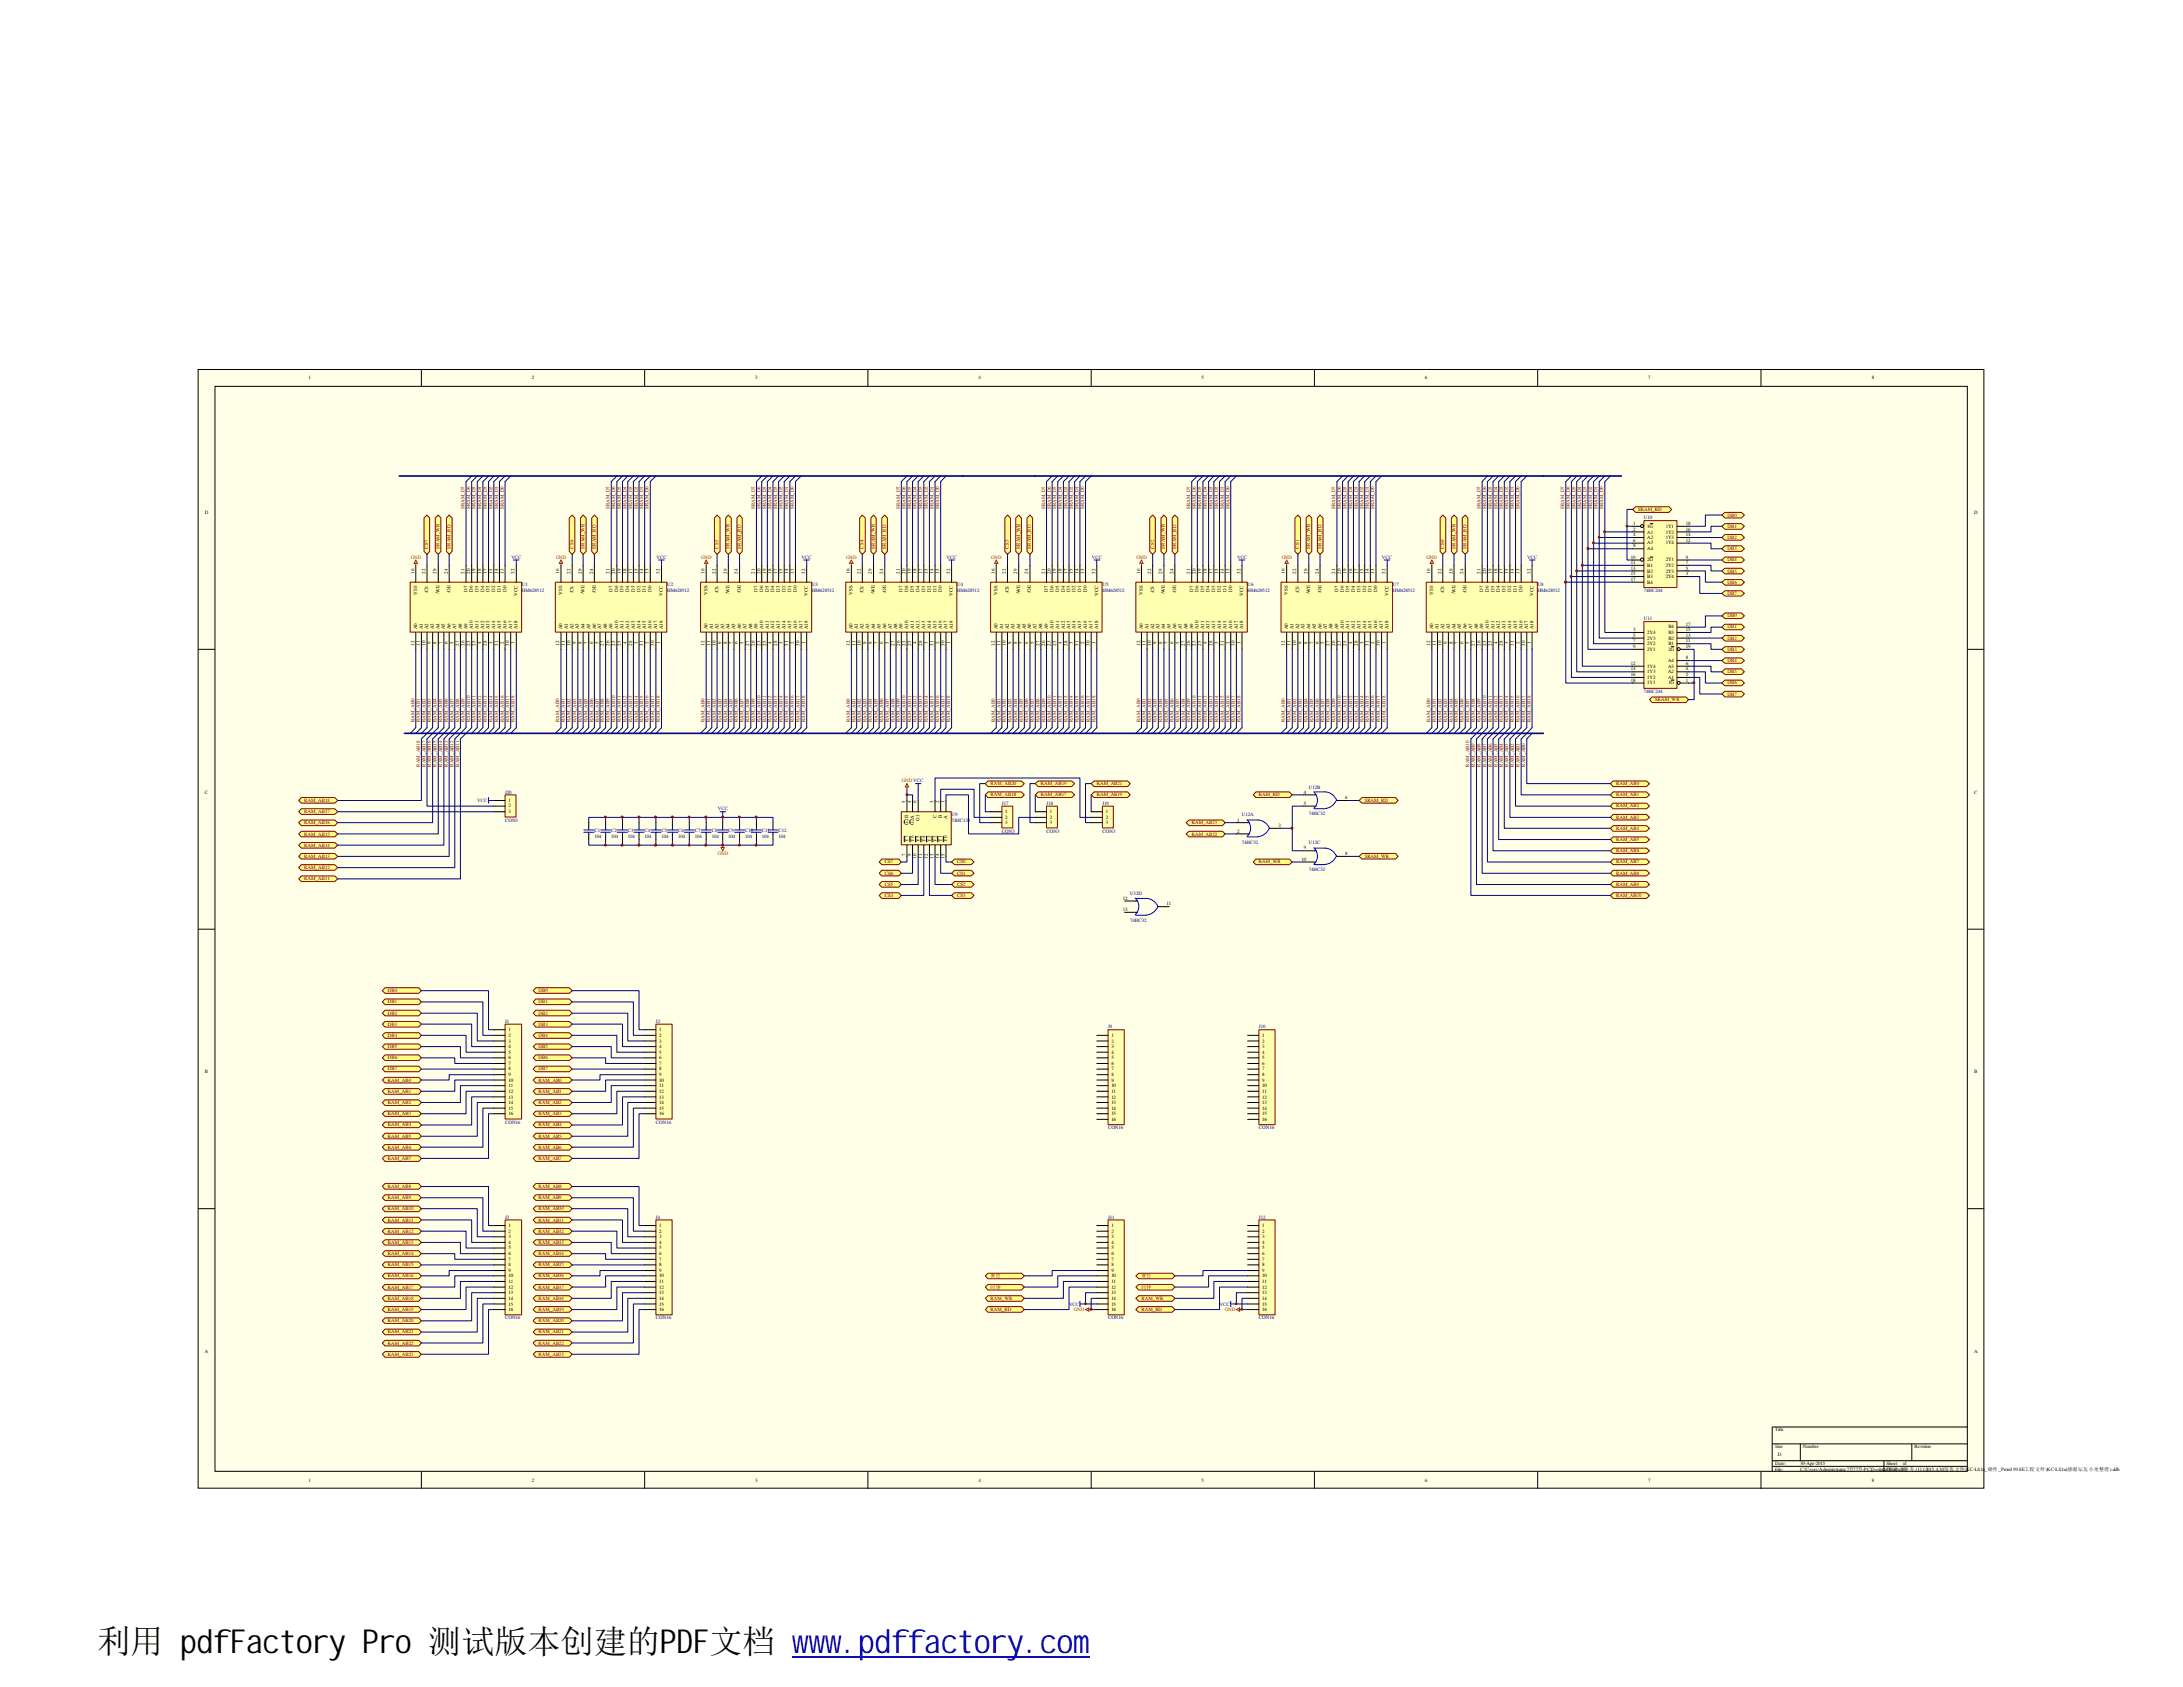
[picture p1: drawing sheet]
<svg xmlns="http://www.w3.org/2000/svg" width="279mm" height="216mm" viewBox="0 0 279 216" stroke-linecap="round" stroke-linejoin="round" font-family="sans-serif">
<defs><g id="words">
<text font-size="4.2" x="12.5" y="211.6">利用 pdfFactory Pro 测试版本创建的PDF文档 ww</text>
<text font-size="4.2" fill="#00f" x="103.5" y="211.6">w.pdffactory.com</text>
<g font-size=".6">
<text x="39.5" y="48.6">1</text>
<text x="68.1" y="48.6">2</text>
<text x="96.6" y="48.6">3</text>
<text x="125.2" y="48.6">4</text>
<text x="153.8" y="48.6">5</text>
<text x="182.4" y="48.6">6</text>
<text x="210.9" y="48.6">7</text>
<text x="239.6" y="48.6">8</text>
<text x="26.2" y="65.7">D</text>
<text x="252.7" y="65.7">D</text>
<text x="208.7" y="71.5">19</text>
<text x="209" y="67.2">1</text>
<text x="209" y="67.9">2</text>
<text x="209" y="68.6">4</text>
<text x="209" y="69.3">6</text>
<text x="209" y="70.1">8</text>
<text x="210.8" y="67.6">1G</text>
<text x="210.8" y="68.3">A1</text>
<text x="210.8" y="69">A2</text>
<text x="210.8" y="69.7">A3</text>
<text x="210.8" y="70.4">A4</text>
<text x="210.8" y="71.8">2G</text>
<text x="213.2" y="67.6">1Y1</text>
<text x="213.2" y="68.3">1Y2</text>
<text x="213.2" y="69">1Y3</text>
<text x="213.2" y="69.7">1Y4</text>
<text x="213.2" y="71.8">2Y1</text>
<text x="215.8" y="67.2">18</text>
<text x="215.8" y="67.9">16</text>
<text x="215.8" y="68.6">14</text>
<text x="215.8" y="69.3">12</text>
<text x="215.8" y="71.5">9</text>
<text x="53" y="73.4" transform="rotate(-90 53 73.4)">16</text>
<text x="53.4" y="76.2" transform="rotate(-90 53.4 76.2)">VSS</text>
<text x="54.4" y="73.4" transform="rotate(-90 54.4 73.4)">22</text>
<text x="54.8" y="75.9" transform="rotate(-90 54.8 75.9)">/CS</text>
<text x="55.9" y="73.4" transform="rotate(-90 55.9 73.4)">29</text>
<text x="56.3" y="76.1" transform="rotate(-90 56.3 76.1)">/WE</text>
<text x="57.3" y="73.4" transform="rotate(-90 57.3 73.4)">24</text>
<text x="57.7" y="75.9" transform="rotate(-90 57.7 75.9)">/OE</text>
<text x="59.4" y="73.4" transform="rotate(-90 59.4 73.4)">21</text>
<text x="59.8" y="75.7" transform="rotate(-90 59.8 75.7)">D7</text>
<text x="60.2" y="73.4" transform="rotate(-90 60.2 73.4)">20</text>
<text x="60.5" y="75.7" transform="rotate(-90 60.5 75.7)">D6</text>
<text x="60.9" y="73.4" transform="rotate(-90 60.9 73.4)">19</text>
<text x="61.3" y="75.7" transform="rotate(-90 61.3 75.7)">D5</text>
<text x="61.6" y="73.4" transform="rotate(-90 61.6 73.4)">18</text>
<text x="62" y="75.7" transform="rotate(-90 62 75.7)">D4</text>
<text x="62.3" y="73.4" transform="rotate(-90 62.3 73.4)">17</text>
<text x="62.7" y="75.7" transform="rotate(-90 62.7 75.7)">D3</text>
<text x="63" y="73.4" transform="rotate(-90 63 73.4)">15</text>
<text x="63.4" y="75.7" transform="rotate(-90 63.4 75.7)">D2</text>
<text x="63.8" y="73.4" transform="rotate(-90 63.8 73.4)">14</text>
<text x="64.1" y="75.7" transform="rotate(-90 64.1 75.7)">D1</text>
<text x="64.5" y="73.4" transform="rotate(-90 64.5 73.4)">13</text>
<text x="64.8" y="75.7" transform="rotate(-90 64.8 75.7)">D0</text>
<text x="65.9" y="73.4" transform="rotate(-90 65.9 73.4)">32</text>
<text x="66.3" y="76.2" transform="rotate(-90 66.3 76.2)">VCC</text>
<text x="71.6" y="73.4" transform="rotate(-90 71.6 73.4)">16</text>
<text x="72" y="76.2" transform="rotate(-90 72 76.2)">VSS</text>
<text x="73" y="73.4" transform="rotate(-90 73 73.4)">22</text>
<text x="73.4" y="75.9" transform="rotate(-90 73.4 75.9)">/CS</text>
<text x="74.5" y="73.4" transform="rotate(-90 74.5 73.4)">29</text>
<text x="74.8" y="76.1" transform="rotate(-90 74.8 76.1)">/WE</text>
<text x="75.9" y="73.4" transform="rotate(-90 75.9 73.4)">24</text>
<text x="76.2" y="75.9" transform="rotate(-90 76.2 75.9)">/OE</text>
<text x="78" y="73.4" transform="rotate(-90 78 73.4)">21</text>
<text x="78.4" y="75.7" transform="rotate(-90 78.4 75.7)">D7</text>
<text x="78.7" y="73.4" transform="rotate(-90 78.7 73.4)">20</text>
<text x="79.1" y="75.7" transform="rotate(-90 79.1 75.7)">D6</text>
<text x="79.5" y="73.4" transform="rotate(-90 79.5 73.4)">19</text>
<text x="79.8" y="75.7" transform="rotate(-90 79.8 75.7)">D5</text>
<text x="80.2" y="73.4" transform="rotate(-90 80.2 73.4)">18</text>
<text x="80.5" y="75.7" transform="rotate(-90 80.5 75.7)">D4</text>
<text x="80.9" y="73.4" transform="rotate(-90 80.9 73.4)">17</text>
<text x="81.2" y="75.7" transform="rotate(-90 81.2 75.7)">D3</text>
<text x="81.6" y="73.4" transform="rotate(-90 81.6 73.4)">15</text>
<text x="82" y="75.7" transform="rotate(-90 82 75.7)">D2</text>
<text x="82.3" y="73.4" transform="rotate(-90 82.3 73.4)">14</text>
<text x="82.7" y="75.7" transform="rotate(-90 82.7 75.7)">D1</text>
<text x="83" y="73.4" transform="rotate(-90 83 73.4)">13</text>
<text x="83.4" y="75.7" transform="rotate(-90 83.4 75.7)">D0</text>
<text x="84.5" y="73.4" transform="rotate(-90 84.5 73.4)">32</text>
<text x="84.8" y="76.2" transform="rotate(-90 84.8 76.2)">VCC</text>
<text x="90.2" y="73.4" transform="rotate(-90 90.2 73.4)">16</text>
<text x="90.6" y="76.2" transform="rotate(-90 90.6 76.2)">VSS</text>
<text x="91.6" y="73.4" transform="rotate(-90 91.6 73.4)">22</text>
<text x="91.9" y="75.9" transform="rotate(-90 91.9 75.9)">/CS</text>
<text x="93" y="73.4" transform="rotate(-90 93 73.4)">29</text>
<text x="93.4" y="76.1" transform="rotate(-90 93.4 76.1)">/WE</text>
<text x="94.4" y="73.4" transform="rotate(-90 94.4 73.4)">24</text>
<text x="94.8" y="75.9" transform="rotate(-90 94.8 75.9)">/OE</text>
<text x="96.6" y="73.4" transform="rotate(-90 96.6 73.4)">21</text>
<text x="96.9" y="75.7" transform="rotate(-90 96.9 75.7)">D7</text>
<text x="97.3" y="73.4" transform="rotate(-90 97.3 73.4)">20</text>
<text x="97.7" y="75.7" transform="rotate(-90 97.7 75.7)">D6</text>
<text x="98" y="73.4" transform="rotate(-90 98 73.4)">19</text>
<text x="98.4" y="75.7" transform="rotate(-90 98.4 75.7)">D5</text>
<text x="98.8" y="73.4" transform="rotate(-90 98.8 73.4)">18</text>
<text x="99.1" y="75.7" transform="rotate(-90 99.1 75.7)">D4</text>
<text x="99.5" y="73.4" transform="rotate(-90 99.5 73.4)">17</text>
<text x="99.8" y="75.7" transform="rotate(-90 99.8 75.7)">D3</text>
<text x="100.2" y="73.4" transform="rotate(-90 100.2 73.4)">15</text>
<text x="100.5" y="75.7" transform="rotate(-90 100.5 75.7)">D2</text>
<text x="100.9" y="73.4" transform="rotate(-90 100.9 73.4)">14</text>
<text x="101.3" y="75.7" transform="rotate(-90 101.3 75.7)">D1</text>
<text x="101.6" y="73.4" transform="rotate(-90 101.6 73.4)">13</text>
<text x="102" y="75.7" transform="rotate(-90 102 75.7)">D0</text>
<text x="103" y="73.4" transform="rotate(-90 103 73.4)">32</text>
<text x="103.4" y="76.2" transform="rotate(-90 103.4 76.2)">VCC</text>
<text x="108.8" y="73.4" transform="rotate(-90 108.8 73.4)">16</text>
<text x="109.1" y="76.2" transform="rotate(-90 109.1 76.2)">VSS</text>
<text x="110.2" y="73.4" transform="rotate(-90 110.2 73.4)">22</text>
<text x="110.5" y="75.9" transform="rotate(-90 110.5 75.9)">/CS</text>
<text x="111.6" y="73.4" transform="rotate(-90 111.6 73.4)">29</text>
<text x="112" y="76.1" transform="rotate(-90 112 76.1)">/WE</text>
<text x="113" y="73.4" transform="rotate(-90 113 73.4)">24</text>
<text x="113.4" y="75.9" transform="rotate(-90 113.4 75.9)">/OE</text>
<text x="115.2" y="73.4" transform="rotate(-90 115.2 73.4)">21</text>
<text x="115.5" y="75.7" transform="rotate(-90 115.5 75.7)">D7</text>
<text x="115.9" y="73.4" transform="rotate(-90 115.9 73.4)">20</text>
<text x="116.2" y="75.7" transform="rotate(-90 116.2 75.7)">D6</text>
<text x="116.6" y="73.4" transform="rotate(-90 116.6 73.4)">19</text>
<text x="117" y="75.7" transform="rotate(-90 117 75.7)">D5</text>
<text x="117.3" y="73.4" transform="rotate(-90 117.3 73.4)">18</text>
<text x="117.7" y="75.7" transform="rotate(-90 117.7 75.7)">D4</text>
<text x="118" y="73.4" transform="rotate(-90 118 73.4)">17</text>
<text x="118.4" y="75.7" transform="rotate(-90 118.4 75.7)">D3</text>
<text x="118.7" y="73.4" transform="rotate(-90 118.7 73.4)">15</text>
<text x="119.1" y="75.7" transform="rotate(-90 119.1 75.7)">D2</text>
<text x="119.5" y="73.4" transform="rotate(-90 119.5 73.4)">14</text>
<text x="119.8" y="75.7" transform="rotate(-90 119.8 75.7)">D1</text>
<text x="120.2" y="73.4" transform="rotate(-90 120.2 73.4)">13</text>
<text x="120.5" y="75.7" transform="rotate(-90 120.5 75.7)">D0</text>
<text x="121.6" y="73.4" transform="rotate(-90 121.6 73.4)">32</text>
<text x="122" y="76.2" transform="rotate(-90 122 76.2)">VCC</text>
<text x="127.3" y="73.4" transform="rotate(-90 127.3 73.4)">16</text>
<text x="127.7" y="76.2" transform="rotate(-90 127.7 76.2)">VSS</text>
<text x="128.7" y="73.4" transform="rotate(-90 128.7 73.4)">22</text>
<text x="129.1" y="75.9" transform="rotate(-90 129.1 75.9)">/CS</text>
<text x="130.2" y="73.4" transform="rotate(-90 130.2 73.4)">29</text>
<text x="130.6" y="76.1" transform="rotate(-90 130.6 76.1)">/WE</text>
<text x="131.6" y="73.4" transform="rotate(-90 131.6 73.4)">24</text>
<text x="132" y="75.9" transform="rotate(-90 132 75.9)">/OE</text>
<text x="133.8" y="73.4" transform="rotate(-90 133.8 73.4)">21</text>
<text x="134.1" y="75.7" transform="rotate(-90 134.1 75.7)">D7</text>
<text x="134.5" y="73.4" transform="rotate(-90 134.5 73.4)">20</text>
<text x="134.8" y="75.7" transform="rotate(-90 134.8 75.7)">D6</text>
<text x="135.2" y="73.4" transform="rotate(-90 135.2 73.4)">19</text>
<text x="135.6" y="75.7" transform="rotate(-90 135.6 75.7)">D5</text>
<text x="135.9" y="73.4" transform="rotate(-90 135.9 73.4)">18</text>
<text x="136.3" y="75.7" transform="rotate(-90 136.3 75.7)">D4</text>
<text x="136.6" y="73.4" transform="rotate(-90 136.6 73.4)">17</text>
<text x="137" y="75.7" transform="rotate(-90 137 75.7)">D3</text>
<text x="137.3" y="73.4" transform="rotate(-90 137.3 73.4)">15</text>
<text x="137.7" y="75.7" transform="rotate(-90 137.7 75.7)">D2</text>
<text x="138" y="73.4" transform="rotate(-90 138 73.4)">14</text>
<text x="138.4" y="75.7" transform="rotate(-90 138.4 75.7)">D1</text>
<text x="138.8" y="73.4" transform="rotate(-90 138.8 73.4)">13</text>
<text x="139.1" y="75.7" transform="rotate(-90 139.1 75.7)">D0</text>
<text x="140.2" y="73.4" transform="rotate(-90 140.2 73.4)">32</text>
<text x="140.5" y="76.2" transform="rotate(-90 140.5 76.2)">VCC</text>
<text x="145.9" y="73.4" transform="rotate(-90 145.9 73.4)">16</text>
<text x="146.3" y="76.2" transform="rotate(-90 146.3 76.2)">VSS</text>
<text x="147.3" y="73.4" transform="rotate(-90 147.3 73.4)">22</text>
<text x="147.7" y="75.9" transform="rotate(-90 147.7 75.9)">/CS</text>
<text x="148.8" y="73.4" transform="rotate(-90 148.8 73.4)">29</text>
<text x="149.1" y="76.1" transform="rotate(-90 149.1 76.1)">/WE</text>
<text x="150.2" y="73.4" transform="rotate(-90 150.2 73.4)">24</text>
<text x="150.5" y="75.9" transform="rotate(-90 150.5 75.9)">/OE</text>
<text x="152.3" y="73.4" transform="rotate(-90 152.3 73.4)">21</text>
<text x="152.7" y="75.7" transform="rotate(-90 152.7 75.7)">D7</text>
<text x="153" y="73.4" transform="rotate(-90 153 73.4)">20</text>
<text x="153.4" y="75.7" transform="rotate(-90 153.4 75.7)">D6</text>
<text x="153.8" y="73.4" transform="rotate(-90 153.8 73.4)">19</text>
<text x="154.1" y="75.7" transform="rotate(-90 154.1 75.7)">D5</text>
<text x="154.5" y="73.4" transform="rotate(-90 154.5 73.4)">18</text>
<text x="154.8" y="75.7" transform="rotate(-90 154.8 75.7)">D4</text>
<text x="155.2" y="73.4" transform="rotate(-90 155.2 73.4)">17</text>
<text x="155.5" y="75.7" transform="rotate(-90 155.5 75.7)">D3</text>
<text x="155.9" y="73.4" transform="rotate(-90 155.9 73.4)">15</text>
<text x="156.3" y="75.7" transform="rotate(-90 156.3 75.7)">D2</text>
<text x="156.6" y="73.4" transform="rotate(-90 156.6 73.4)">14</text>
<text x="157" y="75.7" transform="rotate(-90 157 75.7)">D1</text>
<text x="157.4" y="73.4" transform="rotate(-90 157.4 73.4)">13</text>
<text x="157.7" y="75.7" transform="rotate(-90 157.7 75.7)">D0</text>
<text x="158.7" y="73.4" transform="rotate(-90 158.7 73.4)">32</text>
<text x="159.1" y="76.2" transform="rotate(-90 159.1 76.2)">VCC</text>
<text x="164.5" y="73.4" transform="rotate(-90 164.5 73.4)">16</text>
<text x="164.8" y="76.2" transform="rotate(-90 164.8 76.2)">VSS</text>
<text x="165.9" y="73.4" transform="rotate(-90 165.9 73.4)">22</text>
<text x="166.3" y="75.9" transform="rotate(-90 166.3 75.9)">/CS</text>
<text x="167.3" y="73.4" transform="rotate(-90 167.3 73.4)">29</text>
<text x="167.7" y="76.1" transform="rotate(-90 167.7 76.1)">/WE</text>
<text x="168.8" y="73.4" transform="rotate(-90 168.8 73.4)">24</text>
<text x="169.1" y="75.9" transform="rotate(-90 169.1 75.9)">/OE</text>
<text x="170.9" y="73.4" transform="rotate(-90 170.9 73.4)">21</text>
<text x="171.3" y="75.7" transform="rotate(-90 171.3 75.7)">D7</text>
<text x="171.6" y="73.4" transform="rotate(-90 171.6 73.4)">20</text>
<text x="172" y="75.7" transform="rotate(-90 172 75.7)">D6</text>
<text x="172.3" y="73.4" transform="rotate(-90 172.3 73.4)">19</text>
<text x="172.7" y="75.7" transform="rotate(-90 172.7 75.7)">D5</text>
<text x="173.1" y="73.4" transform="rotate(-90 173.1 73.4)">18</text>
<text x="173.4" y="75.7" transform="rotate(-90 173.4 75.7)">D4</text>
<text x="173.8" y="73.4" transform="rotate(-90 173.8 73.4)">17</text>
<text x="174.1" y="75.7" transform="rotate(-90 174.1 75.7)">D3</text>
<text x="174.5" y="73.4" transform="rotate(-90 174.5 73.4)">15</text>
<text x="174.8" y="75.7" transform="rotate(-90 174.8 75.7)">D2</text>
<text x="175.2" y="73.4" transform="rotate(-90 175.2 73.4)">14</text>
<text x="175.6" y="75.7" transform="rotate(-90 175.6 75.7)">D1</text>
<text x="175.9" y="73.4" transform="rotate(-90 175.9 73.4)">13</text>
<text x="176.3" y="75.7" transform="rotate(-90 176.3 75.7)">D0</text>
<text x="177.3" y="73.4" transform="rotate(-90 177.3 73.4)">32</text>
<text x="177.7" y="76.2" transform="rotate(-90 177.7 76.2)">VCC</text>
<text x="183" y="73.4" transform="rotate(-90 183 73.4)">16</text>
<text x="183.4" y="76.2" transform="rotate(-90 183.4 76.2)">VSS</text>
<text x="184.5" y="73.4" transform="rotate(-90 184.5 73.4)">22</text>
<text x="184.8" y="75.9" transform="rotate(-90 184.8 75.9)">/CS</text>
<text x="185.9" y="73.4" transform="rotate(-90 185.9 73.4)">29</text>
<text x="186.3" y="76.1" transform="rotate(-90 186.3 76.1)">/WE</text>
<text x="187.3" y="73.4" transform="rotate(-90 187.3 73.4)">24</text>
<text x="187.7" y="75.9" transform="rotate(-90 187.7 75.9)">/OE</text>
<text x="189.5" y="73.4" transform="rotate(-90 189.5 73.4)">21</text>
<text x="189.8" y="75.7" transform="rotate(-90 189.8 75.7)">D7</text>
<text x="190.2" y="73.4" transform="rotate(-90 190.2 73.4)">20</text>
<text x="190.5" y="75.7" transform="rotate(-90 190.5 75.7)">D6</text>
<text x="190.9" y="73.4" transform="rotate(-90 190.9 73.4)">19</text>
<text x="191.3" y="75.7" transform="rotate(-90 191.3 75.7)">D5</text>
<text x="191.6" y="73.4" transform="rotate(-90 191.6 73.4)">18</text>
<text x="192" y="75.7" transform="rotate(-90 192 75.7)">D4</text>
<text x="192.4" y="73.4" transform="rotate(-90 192.4 73.4)">17</text>
<text x="192.7" y="75.7" transform="rotate(-90 192.7 75.7)">D3</text>
<text x="193" y="73.4" transform="rotate(-90 193 73.4)">15</text>
<text x="193.4" y="75.7" transform="rotate(-90 193.4 75.7)">D2</text>
<text x="193.8" y="73.4" transform="rotate(-90 193.8 73.4)">14</text>
<text x="194.1" y="75.7" transform="rotate(-90 194.1 75.7)">D1</text>
<text x="194.5" y="73.4" transform="rotate(-90 194.5 73.4)">13</text>
<text x="194.9" y="75.7" transform="rotate(-90 194.9 75.7)">D0</text>
<text x="195.9" y="73.4" transform="rotate(-90 195.9 73.4)">32</text>
<text x="196.3" y="76.2" transform="rotate(-90 196.3 76.2)">VCC</text>
<text x="208.7" y="72.2">11</text>
<text x="208.7" y="72.9">13</text>
<text x="208.7" y="73.6">15</text>
<text x="208.7" y="74.3">17</text>
<text x="210.8" y="72.6">B1</text>
<text x="210.8" y="73.3">B2</text>
<text x="210.8" y="74">B3</text>
<text x="210.8" y="74.7">B4</text>
<text x="213.2" y="72.6">2Y2</text>
<text x="213.2" y="73.3">2Y3</text>
<text x="213.2" y="74">2Y4</text>
<text x="215.8" y="72.2">7</text>
<text x="215.8" y="72.9">5</text>
<text x="215.8" y="73.6">3</text>
<text x="53" y="82.7" transform="rotate(-90 53 82.7)">12</text>
<text x="53.4" y="80.5" transform="rotate(-90 53.4 80.5)">A0</text>
<text x="53.7" y="82.7" transform="rotate(-90 53.7 82.7)">11</text>
<text x="54.1" y="80.5" transform="rotate(-90 54.1 80.5)">A1</text>
<text x="54.4" y="82.7" transform="rotate(-90 54.4 82.7)">10</text>
<text x="54.8" y="80.5" transform="rotate(-90 54.8 80.5)">A2</text>
<text x="55.2" y="82.4" transform="rotate(-90 55.2 82.4)">9</text>
<text x="55.5" y="80.5" transform="rotate(-90 55.5 80.5)">A3</text>
<text x="55.9" y="82.4" transform="rotate(-90 55.9 82.4)">8</text>
<text x="56.3" y="80.5" transform="rotate(-90 56.3 80.5)">A4</text>
<text x="56.6" y="82.4" transform="rotate(-90 56.6 82.4)">7</text>
<text x="56.9" y="80.5" transform="rotate(-90 56.9 80.5)">A5</text>
<text x="57.3" y="82.4" transform="rotate(-90 57.3 82.4)">6</text>
<text x="57.7" y="80.5" transform="rotate(-90 57.7 80.5)">A6</text>
<text x="58" y="82.4" transform="rotate(-90 58 82.4)">5</text>
<text x="58.4" y="80.5" transform="rotate(-90 58.4 80.5)">A7</text>
<text x="58.8" y="82.7" transform="rotate(-90 58.8 82.7)">27</text>
<text x="59.1" y="80.5" transform="rotate(-90 59.1 80.5)">A8</text>
<text x="59.4" y="82.7" transform="rotate(-90 59.4 82.7)">26</text>
<text x="59.8" y="80.5" transform="rotate(-90 59.8 80.5)">A9</text>
<text x="60.2" y="82.7" transform="rotate(-90 60.2 82.7)">23</text>
<text x="60.5" y="80.5" transform="rotate(-90 60.5 80.5)">A10</text>
<text x="60.9" y="82.7" transform="rotate(-90 60.9 82.7)">25</text>
<text x="61.3" y="80.5" transform="rotate(-90 61.3 80.5)">A11</text>
<text x="61.6" y="82.4" transform="rotate(-90 61.6 82.4)">4</text>
<text x="62" y="80.5" transform="rotate(-90 62 80.5)">A12</text>
<text x="62.3" y="82.7" transform="rotate(-90 62.3 82.7)">28</text>
<text x="62.7" y="80.5" transform="rotate(-90 62.7 80.5)">A13</text>
<text x="63" y="82.4" transform="rotate(-90 63 82.4)">3</text>
<text x="63.4" y="80.5" transform="rotate(-90 63.4 80.5)">A14</text>
<text x="63.8" y="82.7" transform="rotate(-90 63.8 82.7)">31</text>
<text x="64.1" y="80.5" transform="rotate(-90 64.1 80.5)">A15</text>
<text x="64.5" y="82.4" transform="rotate(-90 64.5 82.4)">2</text>
<text x="64.8" y="80.5" transform="rotate(-90 64.8 80.5)">A16</text>
<text x="65.2" y="82.7" transform="rotate(-90 65.2 82.7)">30</text>
<text x="65.5" y="80.5" transform="rotate(-90 65.5 80.5)">A17</text>
<text x="65.9" y="82.4" transform="rotate(-90 65.9 82.4)">1</text>
<text x="66.3" y="80.5" transform="rotate(-90 66.3 80.5)">A18</text>
<text x="71.6" y="82.7" transform="rotate(-90 71.6 82.7)">12</text>
<text x="72" y="80.5" transform="rotate(-90 72 80.5)">A0</text>
<text x="72.3" y="82.7" transform="rotate(-90 72.3 82.7)">11</text>
<text x="72.7" y="80.5" transform="rotate(-90 72.7 80.5)">A1</text>
<text x="73" y="82.7" transform="rotate(-90 73 82.7)">10</text>
<text x="73.4" y="80.5" transform="rotate(-90 73.4 80.5)">A2</text>
<text x="73.7" y="82.4" transform="rotate(-90 73.7 82.4)">9</text>
<text x="74.1" y="80.5" transform="rotate(-90 74.1 80.5)">A3</text>
<text x="74.5" y="82.4" transform="rotate(-90 74.5 82.4)">8</text>
<text x="74.8" y="80.5" transform="rotate(-90 74.8 80.5)">A4</text>
<text x="75.2" y="82.4" transform="rotate(-90 75.2 82.4)">7</text>
<text x="75.5" y="80.5" transform="rotate(-90 75.5 80.5)">A5</text>
<text x="75.9" y="82.4" transform="rotate(-90 75.9 82.4)">6</text>
<text x="76.2" y="80.5" transform="rotate(-90 76.2 80.5)">A6</text>
<text x="76.6" y="82.4" transform="rotate(-90 76.6 82.4)">5</text>
<text x="77" y="80.5" transform="rotate(-90 77 80.5)">A7</text>
<text x="77.3" y="82.7" transform="rotate(-90 77.3 82.7)">27</text>
<text x="77.7" y="80.5" transform="rotate(-90 77.7 80.5)">A8</text>
<text x="78" y="82.7" transform="rotate(-90 78 82.7)">26</text>
<text x="78.4" y="80.5" transform="rotate(-90 78.4 80.5)">A9</text>
<text x="78.7" y="82.7" transform="rotate(-90 78.7 82.7)">23</text>
<text x="79.1" y="80.5" transform="rotate(-90 79.1 80.5)">A10</text>
<text x="79.5" y="82.7" transform="rotate(-90 79.5 82.7)">25</text>
<text x="79.8" y="80.5" transform="rotate(-90 79.8 80.5)">A11</text>
<text x="80.2" y="82.4" transform="rotate(-90 80.2 82.4)">4</text>
<text x="80.5" y="80.5" transform="rotate(-90 80.5 80.5)">A12</text>
<text x="80.9" y="82.7" transform="rotate(-90 80.9 82.7)">28</text>
<text x="81.2" y="80.5" transform="rotate(-90 81.2 80.5)">A13</text>
<text x="81.6" y="82.4" transform="rotate(-90 81.6 82.4)">3</text>
<text x="82" y="80.5" transform="rotate(-90 82 80.5)">A14</text>
<text x="82.3" y="82.7" transform="rotate(-90 82.3 82.7)">31</text>
<text x="82.7" y="80.5" transform="rotate(-90 82.7 80.5)">A15</text>
<text x="83" y="82.4" transform="rotate(-90 83 82.4)">2</text>
<text x="83.4" y="80.5" transform="rotate(-90 83.4 80.5)">A16</text>
<text x="83.7" y="82.7" transform="rotate(-90 83.7 82.7)">30</text>
<text x="84.1" y="80.5" transform="rotate(-90 84.1 80.5)">A17</text>
<text x="84.5" y="82.4" transform="rotate(-90 84.5 82.4)">1</text>
<text x="84.8" y="80.5" transform="rotate(-90 84.8 80.5)">A18</text>
<text x="90.2" y="82.7" transform="rotate(-90 90.2 82.7)">12</text>
<text x="90.6" y="80.5" transform="rotate(-90 90.6 80.5)">A0</text>
<text x="90.9" y="82.7" transform="rotate(-90 90.9 82.7)">11</text>
<text x="91.2" y="80.5" transform="rotate(-90 91.2 80.5)">A1</text>
<text x="91.6" y="82.7" transform="rotate(-90 91.6 82.7)">10</text>
<text x="91.9" y="80.5" transform="rotate(-90 91.9 80.5)">A2</text>
<text x="92.3" y="82.4" transform="rotate(-90 92.3 82.4)">9</text>
<text x="92.7" y="80.5" transform="rotate(-90 92.7 80.5)">A3</text>
<text x="93" y="82.4" transform="rotate(-90 93 82.4)">8</text>
<text x="93.4" y="80.5" transform="rotate(-90 93.4 80.5)">A4</text>
<text x="93.8" y="82.4" transform="rotate(-90 93.8 82.4)">7</text>
<text x="94.1" y="80.5" transform="rotate(-90 94.1 80.5)">A5</text>
<text x="94.4" y="82.4" transform="rotate(-90 94.4 82.4)">6</text>
<text x="94.8" y="80.5" transform="rotate(-90 94.8 80.5)">A6</text>
<text x="95.2" y="82.4" transform="rotate(-90 95.2 82.4)">5</text>
<text x="95.5" y="80.5" transform="rotate(-90 95.5 80.5)">A7</text>
<text x="95.9" y="82.7" transform="rotate(-90 95.9 82.7)">27</text>
<text x="96.3" y="80.5" transform="rotate(-90 96.3 80.5)">A8</text>
<text x="96.6" y="82.7" transform="rotate(-90 96.6 82.7)">26</text>
<text x="96.9" y="80.5" transform="rotate(-90 96.9 80.5)">A9</text>
<text x="97.3" y="82.7" transform="rotate(-90 97.3 82.7)">23</text>
<text x="97.7" y="80.5" transform="rotate(-90 97.7 80.5)">A10</text>
<text x="98" y="82.7" transform="rotate(-90 98 82.7)">25</text>
<text x="98.4" y="80.5" transform="rotate(-90 98.4 80.5)">A11</text>
<text x="98.8" y="82.4" transform="rotate(-90 98.8 82.4)">4</text>
<text x="99.1" y="80.5" transform="rotate(-90 99.1 80.5)">A12</text>
<text x="99.5" y="82.7" transform="rotate(-90 99.5 82.7)">28</text>
<text x="99.8" y="80.5" transform="rotate(-90 99.8 80.5)">A13</text>
<text x="100.2" y="82.4" transform="rotate(-90 100.2 82.4)">3</text>
<text x="100.5" y="80.5" transform="rotate(-90 100.5 80.5)">A14</text>
<text x="100.9" y="82.7" transform="rotate(-90 100.9 82.7)">31</text>
<text x="101.3" y="80.5" transform="rotate(-90 101.3 80.5)">A15</text>
<text x="101.6" y="82.4" transform="rotate(-90 101.6 82.4)">2</text>
<text x="102" y="80.5" transform="rotate(-90 102 80.5)">A16</text>
<text x="102.3" y="82.7" transform="rotate(-90 102.3 82.7)">30</text>
<text x="102.7" y="80.5" transform="rotate(-90 102.7 80.5)">A17</text>
<text x="103" y="82.4" transform="rotate(-90 103 82.4)">1</text>
<text x="103.4" y="80.5" transform="rotate(-90 103.4 80.5)">A18</text>
<text x="108.8" y="82.7" transform="rotate(-90 108.8 82.7)">12</text>
<text x="109.1" y="80.5" transform="rotate(-90 109.1 80.5)">A0</text>
<text x="109.5" y="82.7" transform="rotate(-90 109.5 82.7)">11</text>
<text x="109.8" y="80.5" transform="rotate(-90 109.8 80.5)">A1</text>
<text x="110.2" y="82.7" transform="rotate(-90 110.2 82.7)">10</text>
<text x="110.5" y="80.5" transform="rotate(-90 110.5 80.5)">A2</text>
<text x="110.9" y="82.4" transform="rotate(-90 110.9 82.4)">9</text>
<text x="111.3" y="80.5" transform="rotate(-90 111.3 80.5)">A3</text>
<text x="111.6" y="82.4" transform="rotate(-90 111.6 82.4)">8</text>
<text x="112" y="80.5" transform="rotate(-90 112 80.5)">A4</text>
<text x="112.3" y="82.4" transform="rotate(-90 112.3 82.4)">7</text>
<text x="112.7" y="80.5" transform="rotate(-90 112.7 80.5)">A5</text>
<text x="113" y="82.4" transform="rotate(-90 113 82.4)">6</text>
<text x="113.4" y="80.5" transform="rotate(-90 113.4 80.5)">A6</text>
<text x="113.7" y="82.4" transform="rotate(-90 113.7 82.4)">5</text>
<text x="114.1" y="80.5" transform="rotate(-90 114.1 80.5)">A7</text>
<text x="114.5" y="82.7" transform="rotate(-90 114.5 82.7)">27</text>
<text x="114.8" y="80.5" transform="rotate(-90 114.8 80.5)">A8</text>
<text x="115.2" y="82.7" transform="rotate(-90 115.2 82.7)">26</text>
<text x="115.5" y="80.5" transform="rotate(-90 115.5 80.5)">A9</text>
<text x="115.9" y="82.7" transform="rotate(-90 115.9 82.7)">23</text>
<text x="116.2" y="80.5" transform="rotate(-90 116.2 80.5)">A10</text>
<text x="116.6" y="82.7" transform="rotate(-90 116.6 82.7)">25</text>
<text x="117" y="80.5" transform="rotate(-90 117 80.5)">A11</text>
<text x="117.3" y="82.4" transform="rotate(-90 117.3 82.4)">4</text>
<text x="117.7" y="80.5" transform="rotate(-90 117.7 80.5)">A12</text>
<text x="118" y="82.7" transform="rotate(-90 118 82.7)">28</text>
<text x="118.4" y="80.5" transform="rotate(-90 118.4 80.5)">A13</text>
<text x="118.7" y="82.4" transform="rotate(-90 118.7 82.4)">3</text>
<text x="119.1" y="80.5" transform="rotate(-90 119.1 80.5)">A14</text>
<text x="119.5" y="82.7" transform="rotate(-90 119.5 82.7)">31</text>
<text x="119.8" y="80.5" transform="rotate(-90 119.8 80.5)">A15</text>
<text x="120.2" y="82.4" transform="rotate(-90 120.2 82.4)">2</text>
<text x="120.5" y="80.5" transform="rotate(-90 120.5 80.5)">A16</text>
<text x="120.9" y="82.7" transform="rotate(-90 120.9 82.7)">30</text>
<text x="121.2" y="80.5" transform="rotate(-90 121.2 80.5)">A17</text>
<text x="121.6" y="82.4" transform="rotate(-90 121.6 82.4)">1</text>
<text x="122" y="80.5" transform="rotate(-90 122 80.5)">A18</text>
<text x="127.3" y="82.7" transform="rotate(-90 127.3 82.7)">12</text>
<text x="127.7" y="80.5" transform="rotate(-90 127.7 80.5)">A0</text>
<text x="128.1" y="82.7" transform="rotate(-90 128.1 82.7)">11</text>
<text x="128.4" y="80.5" transform="rotate(-90 128.4 80.5)">A1</text>
<text x="128.7" y="82.7" transform="rotate(-90 128.7 82.7)">10</text>
<text x="129.1" y="80.5" transform="rotate(-90 129.1 80.5)">A2</text>
<text x="129.5" y="82.4" transform="rotate(-90 129.5 82.4)">9</text>
<text x="129.8" y="80.5" transform="rotate(-90 129.8 80.5)">A3</text>
<text x="130.2" y="82.4" transform="rotate(-90 130.2 82.4)">8</text>
<text x="130.6" y="80.5" transform="rotate(-90 130.6 80.5)">A4</text>
<text x="130.9" y="82.4" transform="rotate(-90 130.9 82.4)">7</text>
<text x="131.3" y="80.5" transform="rotate(-90 131.3 80.5)">A5</text>
<text x="131.6" y="82.4" transform="rotate(-90 131.6 82.4)">6</text>
<text x="132" y="80.5" transform="rotate(-90 132 80.5)">A6</text>
<text x="132.3" y="82.4" transform="rotate(-90 132.3 82.4)">5</text>
<text x="132.7" y="80.5" transform="rotate(-90 132.7 80.5)">A7</text>
<text x="133.1" y="82.7" transform="rotate(-90 133.1 82.7)">27</text>
<text x="133.4" y="80.5" transform="rotate(-90 133.4 80.5)">A8</text>
<text x="133.8" y="82.7" transform="rotate(-90 133.8 82.7)">26</text>
<text x="134.1" y="80.5" transform="rotate(-90 134.1 80.5)">A9</text>
<text x="134.5" y="82.7" transform="rotate(-90 134.5 82.7)">23</text>
<text x="134.8" y="80.5" transform="rotate(-90 134.8 80.5)">A10</text>
<text x="135.2" y="82.7" transform="rotate(-90 135.2 82.7)">25</text>
<text x="135.6" y="80.5" transform="rotate(-90 135.6 80.5)">A11</text>
<text x="135.9" y="82.4" transform="rotate(-90 135.9 82.4)">4</text>
<text x="136.3" y="80.5" transform="rotate(-90 136.3 80.5)">A12</text>
<text x="136.6" y="82.7" transform="rotate(-90 136.6 82.7)">28</text>
<text x="137" y="80.5" transform="rotate(-90 137 80.5)">A13</text>
<text x="137.3" y="82.4" transform="rotate(-90 137.3 82.4)">3</text>
<text x="137.7" y="80.5" transform="rotate(-90 137.7 80.5)">A14</text>
<text x="138" y="82.7" transform="rotate(-90 138 82.7)">31</text>
<text x="138.4" y="80.5" transform="rotate(-90 138.4 80.5)">A15</text>
<text x="138.8" y="82.4" transform="rotate(-90 138.8 82.4)">2</text>
<text x="139.1" y="80.5" transform="rotate(-90 139.1 80.5)">A16</text>
<text x="139.5" y="82.7" transform="rotate(-90 139.5 82.7)">30</text>
<text x="139.8" y="80.5" transform="rotate(-90 139.8 80.5)">A17</text>
<text x="140.2" y="82.4" transform="rotate(-90 140.2 82.4)">1</text>
<text x="140.5" y="80.5" transform="rotate(-90 140.5 80.5)">A18</text>
<text x="145.9" y="82.7" transform="rotate(-90 145.9 82.7)">12</text>
<text x="146.3" y="80.5" transform="rotate(-90 146.3 80.5)">A0</text>
<text x="146.6" y="82.7" transform="rotate(-90 146.6 82.7)">11</text>
<text x="147" y="80.5" transform="rotate(-90 147 80.5)">A1</text>
<text x="147.3" y="82.7" transform="rotate(-90 147.3 82.7)">10</text>
<text x="147.7" y="80.5" transform="rotate(-90 147.7 80.5)">A2</text>
<text x="148" y="82.4" transform="rotate(-90 148 82.4)">9</text>
<text x="148.4" y="80.5" transform="rotate(-90 148.4 80.5)">A3</text>
<text x="148.8" y="82.4" transform="rotate(-90 148.8 82.4)">8</text>
<text x="149.1" y="80.5" transform="rotate(-90 149.1 80.5)">A4</text>
<text x="149.5" y="82.4" transform="rotate(-90 149.5 82.4)">7</text>
<text x="149.8" y="80.5" transform="rotate(-90 149.8 80.5)">A5</text>
<text x="150.2" y="82.4" transform="rotate(-90 150.2 82.4)">6</text>
<text x="150.5" y="80.5" transform="rotate(-90 150.5 80.5)">A6</text>
<text x="150.9" y="82.4" transform="rotate(-90 150.9 82.4)">5</text>
<text x="151.3" y="80.5" transform="rotate(-90 151.3 80.5)">A7</text>
<text x="151.6" y="82.7" transform="rotate(-90 151.6 82.7)">27</text>
<text x="152" y="80.5" transform="rotate(-90 152 80.5)">A8</text>
<text x="152.3" y="82.7" transform="rotate(-90 152.3 82.7)">26</text>
<text x="152.7" y="80.5" transform="rotate(-90 152.7 80.5)">A9</text>
<text x="153" y="82.7" transform="rotate(-90 153 82.7)">23</text>
<text x="153.4" y="80.5" transform="rotate(-90 153.4 80.5)">A10</text>
<text x="153.8" y="82.7" transform="rotate(-90 153.8 82.7)">25</text>
<text x="154.1" y="80.5" transform="rotate(-90 154.1 80.5)">A11</text>
<text x="154.5" y="82.4" transform="rotate(-90 154.5 82.4)">4</text>
<text x="154.8" y="80.5" transform="rotate(-90 154.8 80.5)">A12</text>
<text x="155.2" y="82.7" transform="rotate(-90 155.2 82.7)">28</text>
<text x="155.5" y="80.5" transform="rotate(-90 155.5 80.5)">A13</text>
<text x="155.9" y="82.4" transform="rotate(-90 155.9 82.4)">3</text>
<text x="156.3" y="80.5" transform="rotate(-90 156.3 80.5)">A14</text>
<text x="156.6" y="82.7" transform="rotate(-90 156.6 82.7)">31</text>
<text x="157" y="80.5" transform="rotate(-90 157 80.5)">A15</text>
<text x="157.4" y="82.4" transform="rotate(-90 157.4 82.4)">2</text>
<text x="157.7" y="80.5" transform="rotate(-90 157.7 80.5)">A16</text>
<text x="158" y="82.7" transform="rotate(-90 158 82.7)">30</text>
<text x="158.4" y="80.5" transform="rotate(-90 158.4 80.5)">A17</text>
<text x="158.7" y="82.4" transform="rotate(-90 158.7 82.4)">1</text>
<text x="159.1" y="80.5" transform="rotate(-90 159.1 80.5)">A18</text>
<text x="164.5" y="82.7" transform="rotate(-90 164.5 82.7)">12</text>
<text x="164.8" y="80.5" transform="rotate(-90 164.8 80.5)">A0</text>
<text x="165.2" y="82.7" transform="rotate(-90 165.2 82.7)">11</text>
<text x="165.6" y="80.5" transform="rotate(-90 165.6 80.5)">A1</text>
<text x="165.9" y="82.7" transform="rotate(-90 165.9 82.7)">10</text>
<text x="166.3" y="80.5" transform="rotate(-90 166.3 80.5)">A2</text>
<text x="166.6" y="82.4" transform="rotate(-90 166.6 82.4)">9</text>
<text x="167" y="80.5" transform="rotate(-90 167 80.5)">A3</text>
<text x="167.3" y="82.4" transform="rotate(-90 167.3 82.4)">8</text>
<text x="167.7" y="80.5" transform="rotate(-90 167.7 80.5)">A4</text>
<text x="168.1" y="82.4" transform="rotate(-90 168.1 82.4)">7</text>
<text x="168.4" y="80.5" transform="rotate(-90 168.4 80.5)">A5</text>
<text x="168.8" y="82.4" transform="rotate(-90 168.8 82.4)">6</text>
<text x="169.1" y="80.5" transform="rotate(-90 169.1 80.5)">A6</text>
<text x="169.5" y="82.4" transform="rotate(-90 169.5 82.4)">5</text>
<text x="169.8" y="80.5" transform="rotate(-90 169.8 80.5)">A7</text>
<text x="170.2" y="82.7" transform="rotate(-90 170.2 82.7)">27</text>
<text x="170.6" y="80.5" transform="rotate(-90 170.6 80.5)">A8</text>
<text x="170.9" y="82.7" transform="rotate(-90 170.9 82.7)">26</text>
<text x="171.3" y="80.5" transform="rotate(-90 171.3 80.5)">A9</text>
<text x="171.6" y="82.7" transform="rotate(-90 171.6 82.7)">23</text>
<text x="172" y="80.5" transform="rotate(-90 172 80.5)">A10</text>
<text x="172.3" y="82.7" transform="rotate(-90 172.3 82.7)">25</text>
<text x="172.7" y="80.5" transform="rotate(-90 172.7 80.5)">A11</text>
<text x="173.1" y="82.4" transform="rotate(-90 173.1 82.4)">4</text>
<text x="173.4" y="80.5" transform="rotate(-90 173.4 80.5)">A12</text>
<text x="173.8" y="82.7" transform="rotate(-90 173.8 82.7)">28</text>
<text x="174.1" y="80.5" transform="rotate(-90 174.1 80.5)">A13</text>
<text x="174.5" y="82.4" transform="rotate(-90 174.5 82.4)">3</text>
<text x="174.8" y="80.5" transform="rotate(-90 174.8 80.5)">A14</text>
<text x="175.2" y="82.7" transform="rotate(-90 175.2 82.7)">31</text>
<text x="175.6" y="80.5" transform="rotate(-90 175.6 80.5)">A15</text>
<text x="175.9" y="82.4" transform="rotate(-90 175.9 82.4)">2</text>
<text x="176.3" y="80.5" transform="rotate(-90 176.3 80.5)">A16</text>
<text x="176.6" y="82.7" transform="rotate(-90 176.6 82.7)">30</text>
<text x="177" y="80.5" transform="rotate(-90 177 80.5)">A17</text>
<text x="177.3" y="82.4" transform="rotate(-90 177.3 82.4)">1</text>
<text x="177.7" y="80.5" transform="rotate(-90 177.7 80.5)">A18</text>
<text x="183" y="82.7" transform="rotate(-90 183 82.7)">12</text>
<text x="183.4" y="80.5" transform="rotate(-90 183.4 80.5)">A0</text>
<text x="183.8" y="82.7" transform="rotate(-90 183.8 82.7)">11</text>
<text x="184.1" y="80.5" transform="rotate(-90 184.1 80.5)">A1</text>
<text x="184.5" y="82.7" transform="rotate(-90 184.5 82.7)">10</text>
<text x="184.8" y="80.5" transform="rotate(-90 184.8 80.5)">A2</text>
<text x="185.2" y="82.4" transform="rotate(-90 185.2 82.4)">9</text>
<text x="185.5" y="80.5" transform="rotate(-90 185.5 80.5)">A3</text>
<text x="185.9" y="82.4" transform="rotate(-90 185.9 82.4)">8</text>
<text x="186.3" y="80.5" transform="rotate(-90 186.3 80.5)">A4</text>
<text x="186.6" y="82.4" transform="rotate(-90 186.6 82.4)">7</text>
<text x="187" y="80.5" transform="rotate(-90 187 80.5)">A5</text>
<text x="187.3" y="82.4" transform="rotate(-90 187.3 82.4)">6</text>
<text x="187.7" y="80.5" transform="rotate(-90 187.7 80.5)">A6</text>
<text x="188" y="82.4" transform="rotate(-90 188 82.4)">5</text>
<text x="188.4" y="80.5" transform="rotate(-90 188.4 80.5)">A7</text>
<text x="188.8" y="82.7" transform="rotate(-90 188.8 82.7)">27</text>
<text x="189.1" y="80.5" transform="rotate(-90 189.1 80.5)">A8</text>
<text x="189.5" y="82.7" transform="rotate(-90 189.5 82.7)">26</text>
<text x="189.8" y="80.5" transform="rotate(-90 189.8 80.5)">A9</text>
<text x="190.2" y="82.7" transform="rotate(-90 190.2 82.7)">23</text>
<text x="190.5" y="80.5" transform="rotate(-90 190.5 80.5)">A10</text>
<text x="190.9" y="82.7" transform="rotate(-90 190.9 82.7)">25</text>
<text x="191.3" y="80.5" transform="rotate(-90 191.3 80.5)">A11</text>
<text x="191.6" y="82.4" transform="rotate(-90 191.6 82.4)">4</text>
<text x="192" y="80.5" transform="rotate(-90 192 80.5)">A12</text>
<text x="192.4" y="82.7" transform="rotate(-90 192.4 82.7)">28</text>
<text x="192.7" y="80.5" transform="rotate(-90 192.7 80.5)">A13</text>
<text x="193" y="82.4" transform="rotate(-90 193 82.4)">3</text>
<text x="193.4" y="80.5" transform="rotate(-90 193.4 80.5)">A14</text>
<text x="193.8" y="82.7" transform="rotate(-90 193.8 82.7)">31</text>
<text x="194.1" y="80.5" transform="rotate(-90 194.1 80.5)">A15</text>
<text x="194.5" y="82.4" transform="rotate(-90 194.5 82.4)">2</text>
<text x="194.9" y="80.5" transform="rotate(-90 194.9 80.5)">A16</text>
<text x="195.2" y="82.7" transform="rotate(-90 195.2 82.7)">30</text>
<text x="195.5" y="80.5" transform="rotate(-90 195.5 80.5)">A17</text>
<text x="195.9" y="82.4" transform="rotate(-90 195.9 82.4)">1</text>
<text x="196.3" y="80.5" transform="rotate(-90 196.3 80.5)">A18</text>
<text x="209" y="82.9">9</text>
<text x="209" y="82.2">7</text>
<text x="209" y="81.5">5</text>
<text x="209" y="80.8">3</text>
<text x="210.8" y="83.3">2Y1</text>
<text x="210.8" y="82.6">2Y2</text>
<text x="210.8" y="81.9">2Y3</text>
<text x="210.8" y="81.2">2Y4</text>
<text x="213.5" y="83.3">2G</text>
<text x="213.5" y="82.6">B1</text>
<text x="213.5" y="81.9">B2</text>
<text x="213.5" y="81.2">B3</text>
<text x="213.5" y="80.4">B4</text>
<text x="215.8" y="82.9">19</text>
<text x="215.8" y="82.2">11</text>
<text x="215.8" y="81.5">13</text>
<text x="215.8" y="80.8">15</text>
<text x="215.8" y="80.1">17</text>
<text x="208.7" y="87.2">18</text>
<text x="208.7" y="86.5">16</text>
<text x="208.7" y="85.8">14</text>
<text x="208.7" y="85.1">12</text>
<text x="210.8" y="87.6">1Y1</text>
<text x="210.8" y="86.9">1Y2</text>
<text x="210.8" y="86.1">1Y3</text>
<text x="210.8" y="85.4">1Y4</text>
<text x="213.5" y="86.9">A1</text>
<text x="213.5" y="86.1">A2</text>
<text x="213.5" y="85.4">A3</text>
<text x="213.5" y="84.8">A4</text>
<text x="213.5" y="87.6">1G</text>
<text x="215.8" y="86.5">2</text>
<text x="215.8" y="85.8">4</text>
<text x="215.8" y="85.1">6</text>
<text x="215.8" y="84.4">8</text>
<text x="215.8" y="87.2">1</text>
<text x="26.2" y="101.6">C</text>
<text x="166.9" y="101.6">4</text>
<text x="252.7" y="101.6">C</text>
<text x="65.1" y="102.6">1</text>
<text x="65.1" y="103.3">2</text>
<text x="65.1" y="104.1">3</text>
<text x="115.9" y="102.8" transform="rotate(-90 115.9 102.8)">5</text>
<text x="116.2" y="107.7" transform="rotate(-90 116.2 107.7)">Y7</text>
<text x="116.2" y="105.5" transform="rotate(-90 116.2 105.5)">G2B</text>
<text x="116.6" y="102.8" transform="rotate(-90 116.6 102.8)">4</text>
<text x="117" y="107.7" transform="rotate(-90 117 107.7)">Y6</text>
<text x="117" y="105.6" transform="rotate(-90 117 105.6)">G2A</text>
<text x="117.3" y="102.8" transform="rotate(-90 117.3 102.8)">6</text>
<text x="117.7" y="107.7" transform="rotate(-90 117.7 107.7)">Y5</text>
<text x="117.7" y="105.1" transform="rotate(-90 117.7 105.1)">G1</text>
<text x="118.4" y="107.7" transform="rotate(-90 118.4 107.7)">Y4</text>
<text x="119.1" y="107.7" transform="rotate(-90 119.1 107.7)">Y3</text>
<text x="119.5" y="102.8" transform="rotate(-90 119.5 102.8)">3</text>
<text x="119.8" y="107.7" transform="rotate(-90 119.8 107.7)">Y2</text>
<text x="119.8" y="104.7" transform="rotate(-90 119.8 104.7)">C</text>
<text x="120.2" y="102.8" transform="rotate(-90 120.2 102.8)">2</text>
<text x="120.5" y="107.7" transform="rotate(-90 120.5 107.7)">Y1</text>
<text x="120.5" y="104.7" transform="rotate(-90 120.5 104.7)">B</text>
<text x="120.9" y="102.8" transform="rotate(-90 120.9 102.8)">1</text>
<text x="121.2" y="107.7" transform="rotate(-90 121.2 107.7)">Y0</text>
<text x="121.2" y="104.8" transform="rotate(-90 121.2 104.8)">A</text>
<text x="128.7" y="104.1">1</text>
<text x="128.7" y="104.8">2</text>
<text x="128.7" y="105.5">3</text>
<text x="134.4" y="104.1">1</text>
<text x="134.4" y="104.8">2</text>
<text x="134.4" y="105.5">3</text>
<text x="141.5" y="104.1">1</text>
<text x="141.5" y="104.8">2</text>
<text x="141.5" y="105.5">3</text>
<text x="158.3" y="105.2">1</text>
<text x="158.3" y="106.6">2</text>
<text x="163.6" y="105.8">3</text>
<text x="166.9" y="103">5</text>
<text x="172.2" y="102.3">6</text>
<text x="115.9" y="109.6" transform="rotate(-90 115.9 109.6)">7</text>
<text x="116.6" y="109.6" transform="rotate(-90 116.6 109.6)">9</text>
<text x="117.3" y="109.9" transform="rotate(-90 117.3 109.9)">10</text>
<text x="118" y="109.9" transform="rotate(-90 118 109.9)">11</text>
<text x="118.7" y="109.9" transform="rotate(-90 118.7 109.9)">12</text>
<text x="119.5" y="109.9" transform="rotate(-90 119.5 109.9)">13</text>
<text x="120.2" y="109.9" transform="rotate(-90 120.2 109.9)">14</text>
<text x="120.9" y="109.9" transform="rotate(-90 120.9 109.9)">15</text>
<text x="166.6" y="110.2">10</text>
<text x="166.9" y="108.7">9</text>
<text x="172.2" y="109.4">8</text>
<text x="143.7" y="115.1">12</text>
<text x="143.7" y="116.6">13</text>
<text x="149.3" y="115.9">11</text>
<text x="65.1" y="132">1</text>
<text x="84.4" y="132">1</text>
<text x="26.2" y="137.4">B</text>
<text x="65.1" y="132.7">2</text>
<text x="65.1" y="133.4">3</text>
<text x="65.1" y="134.2">4</text>
<text x="65.1" y="134.8">5</text>
<text x="65.1" y="135.6">6</text>
<text x="65.1" y="136.3">7</text>
<text x="65.1" y="137">8</text>
<text x="65.1" y="137.7">9</text>
<text x="84.4" y="132.7">2</text>
<text x="84.4" y="133.4">3</text>
<text x="84.4" y="134.2">4</text>
<text x="84.4" y="134.8">5</text>
<text x="84.4" y="135.6">6</text>
<text x="84.4" y="136.3">7</text>
<text x="84.4" y="137">8</text>
<text x="84.4" y="137.7">9</text>
<text x="142.2" y="132.7">1</text>
<text x="142.2" y="133.4">2</text>
<text x="142.2" y="134.2">3</text>
<text x="142.2" y="134.8">4</text>
<text x="142.2" y="135.6">5</text>
<text x="142.2" y="136.3">6</text>
<text x="142.2" y="137">7</text>
<text x="142.2" y="137.7">8</text>
<text x="161.5" y="132.7">1</text>
<text x="161.5" y="133.4">2</text>
<text x="161.5" y="134.2">3</text>
<text x="161.5" y="134.8">4</text>
<text x="161.5" y="135.6">5</text>
<text x="161.5" y="136.3">6</text>
<text x="161.5" y="137">7</text>
<text x="161.5" y="137.7">8</text>
<text x="252.7" y="137.4">B</text>
<text x="65.1" y="138.4">10</text>
<text x="65.1" y="139.1">11</text>
<text x="65.1" y="139.9">12</text>
<text x="65.1" y="140.6">13</text>
<text x="65.1" y="141.3">14</text>
<text x="65.1" y="142">15</text>
<text x="65.1" y="142.7">16</text>
<text x="84.4" y="138.4">10</text>
<text x="84.4" y="139.1">11</text>
<text x="84.4" y="139.9">12</text>
<text x="84.4" y="140.6">13</text>
<text x="84.4" y="141.3">14</text>
<text x="84.4" y="142">15</text>
<text x="84.4" y="142.7">16</text>
<text x="142.2" y="138.4">9</text>
<text x="142.2" y="139.1">10</text>
<text x="142.2" y="139.9">11</text>
<text x="142.2" y="140.6">12</text>
<text x="142.2" y="141.3">13</text>
<text x="142.2" y="142">14</text>
<text x="142.2" y="142.7">15</text>
<text x="142.2" y="143.4">16</text>
<text x="161.5" y="138.4">9</text>
<text x="161.5" y="139.1">10</text>
<text x="161.5" y="139.9">11</text>
<text x="161.5" y="140.6">12</text>
<text x="161.5" y="141.3">13</text>
<text x="161.5" y="142">14</text>
<text x="161.5" y="142.7">15</text>
<text x="161.5" y="143.4">16</text>
<text x="65.1" y="157.1">1</text>
<text x="65.1" y="157.8">2</text>
<text x="65.1" y="158.5">3</text>
<text x="65.1" y="159.2">4</text>
<text x="65.1" y="159.9">5</text>
<text x="65.1" y="160.6">6</text>
<text x="65.1" y="161.3">7</text>
<text x="84.4" y="157.1">1</text>
<text x="84.4" y="157.8">2</text>
<text x="84.4" y="158.5">3</text>
<text x="84.4" y="159.2">4</text>
<text x="84.4" y="159.9">5</text>
<text x="84.4" y="160.6">6</text>
<text x="84.4" y="161.3">7</text>
<text x="142.2" y="157.1">1</text>
<text x="142.2" y="157.8">2</text>
<text x="142.2" y="158.5">3</text>
<text x="142.2" y="159.2">4</text>
<text x="142.2" y="159.9">5</text>
<text x="142.2" y="160.6">6</text>
<text x="142.2" y="161.3">7</text>
<text x="161.5" y="157.1">1</text>
<text x="161.5" y="157.8">2</text>
<text x="161.5" y="158.5">3</text>
<text x="161.5" y="159.2">4</text>
<text x="161.5" y="159.9">5</text>
<text x="161.5" y="160.6">6</text>
<text x="161.5" y="161.3">7</text>
<text x="65.1" y="162.1">8</text>
<text x="65.1" y="162.8">9</text>
<text x="65.1" y="163.5">10</text>
<text x="65.1" y="164.2">11</text>
<text x="65.1" y="164.9">12</text>
<text x="65.1" y="165.7">13</text>
<text x="65.1" y="166.4">14</text>
<text x="65.1" y="167.1">15</text>
<text x="65.1" y="167.8">16</text>
<text x="84.4" y="162.1">8</text>
<text x="84.4" y="162.8">9</text>
<text x="84.4" y="163.5">10</text>
<text x="84.4" y="164.2">11</text>
<text x="84.4" y="164.9">12</text>
<text x="84.4" y="165.7">13</text>
<text x="84.4" y="166.4">14</text>
<text x="84.4" y="167.1">15</text>
<text x="84.4" y="167.8">16</text>
<text x="142.2" y="162.1">8</text>
<text x="142.2" y="162.8">9</text>
<text x="142.2" y="163.5">10</text>
<text x="142.2" y="164.2">11</text>
<text x="142.2" y="164.9">12</text>
<text x="142.2" y="165.7">13</text>
<text x="142.2" y="166.4">14</text>
<text x="142.2" y="167.1">15</text>
<text x="142.2" y="167.8">16</text>
<text x="161.5" y="162.1">8</text>
<text x="161.5" y="162.8">9</text>
<text x="161.5" y="163.5">10</text>
<text x="161.5" y="164.2">11</text>
<text x="161.5" y="164.9">12</text>
<text x="161.5" y="165.7">13</text>
<text x="161.5" y="166.4">14</text>
<text x="161.5" y="167.1">15</text>
<text x="161.5" y="167.8">16</text>
<text x="26.2" y="173.1">A</text>
<text x="252.7" y="173.1">A</text>
<text x="227.2" y="183.2">Title</text>
<text x="227.2" y="185.3">Size</text>
<text x="230.8" y="185.3">Number</text>
<text x="245" y="185.3">Revision</text>
<text x="39.5" y="189.6">1</text>
<text x="68.1" y="189.6">2</text>
<text x="96.6" y="189.6">3</text>
<text x="125.2" y="189.6">4</text>
<text x="153.8" y="189.6">5</text>
<text x="182.4" y="189.6">6</text>
<text x="210.9" y="189.6">7</text>
<text x="227.2" y="187.5">Date:</text>
<text x="227.2" y="188.2">File:</text>
<text x="227.5" y="186.4">D</text>
<text x="230.4" y="187.5">30-Apr-2015</text>
<text x="230.4" y="188.2">C:\Users\Administrator.7777777-PC\Desktop\D新建文件夹 (11)\2015.4.30发布文件\KC-LS1u_硬件_Protel 99SE工程文件\KC-LS1u(感谢坛友小龙整理).ddb</text>
<text x="239.6" y="189.6">8</text>
<text x="241.5" y="187.5">Sheet</text>
<text x="241.9" y="188.2">rawn By:</text>
<text x="243.5" y="187.5">of</text>
</g>
<g font-size=".6" fill="#800000">
<text x="59.4" y="65.2" transform="rotate(-90 59.4 65.2)">SRAM_D7</text>
<text x="60.2" y="65.2" transform="rotate(-90 60.2 65.2)">SRAM_D6</text>
<text x="60.9" y="65.2" transform="rotate(-90 60.9 65.2)">SRAM_D5</text>
<text x="61.6" y="65.2" transform="rotate(-90 61.6 65.2)">SRAM_D4</text>
<text x="62.3" y="65.2" transform="rotate(-90 62.3 65.2)">SRAM_D3</text>
<text x="63" y="65.2" transform="rotate(-90 63 65.2)">SRAM_D2</text>
<text x="63.8" y="65.2" transform="rotate(-90 63.8 65.2)">SRAM_D1</text>
<text x="64.5" y="65.2" transform="rotate(-90 64.5 65.2)">SRAM_D0</text>
<text x="78" y="65.2" transform="rotate(-90 78 65.2)">SRAM_D7</text>
<text x="78.7" y="65.2" transform="rotate(-90 78.7 65.2)">SRAM_D6</text>
<text x="79.5" y="65.2" transform="rotate(-90 79.5 65.2)">SRAM_D5</text>
<text x="80.2" y="65.2" transform="rotate(-90 80.2 65.2)">SRAM_D4</text>
<text x="80.9" y="65.2" transform="rotate(-90 80.9 65.2)">SRAM_D3</text>
<text x="81.6" y="65.2" transform="rotate(-90 81.6 65.2)">SRAM_D2</text>
<text x="82.3" y="65.2" transform="rotate(-90 82.3 65.2)">SRAM_D1</text>
<text x="83" y="65.2" transform="rotate(-90 83 65.2)">SRAM_D0</text>
<text x="96.6" y="65.2" transform="rotate(-90 96.6 65.2)">SRAM_D7</text>
<text x="97.3" y="65.2" transform="rotate(-90 97.3 65.2)">SRAM_D6</text>
<text x="98" y="65.2" transform="rotate(-90 98 65.2)">SRAM_D5</text>
<text x="98.8" y="65.2" transform="rotate(-90 98.8 65.2)">SRAM_D4</text>
<text x="99.5" y="65.2" transform="rotate(-90 99.5 65.2)">SRAM_D3</text>
<text x="100.2" y="65.2" transform="rotate(-90 100.2 65.2)">SRAM_D2</text>
<text x="100.9" y="65.2" transform="rotate(-90 100.9 65.2)">SRAM_D1</text>
<text x="101.6" y="65.2" transform="rotate(-90 101.6 65.2)">SRAM_D0</text>
<text x="115.2" y="65.2" transform="rotate(-90 115.2 65.2)">SRAM_D7</text>
<text x="115.9" y="65.2" transform="rotate(-90 115.9 65.2)">SRAM_D6</text>
<text x="116.6" y="65.2" transform="rotate(-90 116.6 65.2)">SRAM_D5</text>
<text x="117.3" y="65.2" transform="rotate(-90 117.3 65.2)">SRAM_D4</text>
<text x="118" y="65.2" transform="rotate(-90 118 65.2)">SRAM_D3</text>
<text x="118.7" y="65.2" transform="rotate(-90 118.7 65.2)">SRAM_D2</text>
<text x="119.5" y="65.2" transform="rotate(-90 119.5 65.2)">SRAM_D1</text>
<text x="120.2" y="65.2" transform="rotate(-90 120.2 65.2)">SRAM_D0</text>
<text x="133.8" y="65.2" transform="rotate(-90 133.8 65.2)">SRAM_D7</text>
<text x="134.5" y="65.2" transform="rotate(-90 134.5 65.2)">SRAM_D6</text>
<text x="135.2" y="65.2" transform="rotate(-90 135.2 65.2)">SRAM_D5</text>
<text x="135.9" y="65.2" transform="rotate(-90 135.9 65.2)">SRAM_D4</text>
<text x="136.6" y="65.2" transform="rotate(-90 136.6 65.2)">SRAM_D3</text>
<text x="137.3" y="65.2" transform="rotate(-90 137.3 65.2)">SRAM_D2</text>
<text x="138" y="65.2" transform="rotate(-90 138 65.2)">SRAM_D1</text>
<text x="138.8" y="65.2" transform="rotate(-90 138.8 65.2)">SRAM_D0</text>
<text x="152.3" y="65.2" transform="rotate(-90 152.3 65.2)">SRAM_D7</text>
<text x="153" y="65.2" transform="rotate(-90 153 65.2)">SRAM_D6</text>
<text x="153.8" y="65.2" transform="rotate(-90 153.8 65.2)">SRAM_D5</text>
<text x="154.5" y="65.2" transform="rotate(-90 154.5 65.2)">SRAM_D4</text>
<text x="155.2" y="65.2" transform="rotate(-90 155.2 65.2)">SRAM_D3</text>
<text x="155.9" y="65.2" transform="rotate(-90 155.9 65.2)">SRAM_D2</text>
<text x="156.6" y="65.2" transform="rotate(-90 156.6 65.2)">SRAM_D1</text>
<text x="157.4" y="65.2" transform="rotate(-90 157.4 65.2)">SRAM_D0</text>
<text x="170.9" y="65.2" transform="rotate(-90 170.9 65.2)">SRAM_D7</text>
<text x="171.6" y="65.2" transform="rotate(-90 171.6 65.2)">SRAM_D6</text>
<text x="172.3" y="65.2" transform="rotate(-90 172.3 65.2)">SRAM_D5</text>
<text x="173.1" y="65.2" transform="rotate(-90 173.1 65.2)">SRAM_D4</text>
<text x="173.8" y="65.2" transform="rotate(-90 173.8 65.2)">SRAM_D3</text>
<text x="174.5" y="65.2" transform="rotate(-90 174.5 65.2)">SRAM_D2</text>
<text x="175.2" y="65.2" transform="rotate(-90 175.2 65.2)">SRAM_D1</text>
<text x="175.9" y="65.2" transform="rotate(-90 175.9 65.2)">SRAM_D0</text>
<text x="189.5" y="65.2" transform="rotate(-90 189.5 65.2)">SRAM_D7</text>
<text x="190.2" y="65.2" transform="rotate(-90 190.2 65.2)">SRAM_D6</text>
<text x="190.9" y="65.2" transform="rotate(-90 190.9 65.2)">SRAM_D5</text>
<text x="191.6" y="65.2" transform="rotate(-90 191.6 65.2)">SRAM_D4</text>
<text x="192.4" y="65.2" transform="rotate(-90 192.4 65.2)">SRAM_D3</text>
<text x="193" y="65.2" transform="rotate(-90 193 65.2)">SRAM_D2</text>
<text x="193.8" y="65.2" transform="rotate(-90 193.8 65.2)">SRAM_D1</text>
<text x="194.5" y="65.2" transform="rotate(-90 194.5 65.2)">SRAM_D0</text>
<text x="200.2" y="65.2" transform="rotate(-90 200.2 65.2)">SRAM_D7</text>
<text x="200.9" y="65.2" transform="rotate(-90 200.9 65.2)">SRAM_D6</text>
<text x="201.6" y="65.2" transform="rotate(-90 201.6 65.2)">SRAM_D5</text>
<text x="202.4" y="65.2" transform="rotate(-90 202.4 65.2)">SRAM_D4</text>
<text x="203.1" y="65.2" transform="rotate(-90 203.1 65.2)">SRAM_D3</text>
<text x="203.8" y="65.2" transform="rotate(-90 203.8 65.2)">SRAM_D2</text>
<text x="204.5" y="65.2" transform="rotate(-90 204.5 65.2)">SRAM_D1</text>
<text x="205.2" y="65.2" transform="rotate(-90 205.2 65.2)">SRAM_D0</text>
<text x="209.7" y="65.4">SRAM_RD</text>
<text x="54.8" y="70.2" transform="rotate(-90 54.8 70.2)">CS7</text>
<text x="56.3" y="70.2" transform="rotate(-90 56.3 70.2)">SRAM_WR</text>
<text x="57.7" y="70.2" transform="rotate(-90 57.7 70.2)">SRAM_RD</text>
<text x="73.4" y="70.2" transform="rotate(-90 73.4 70.2)">CS6</text>
<text x="74.8" y="70.2" transform="rotate(-90 74.8 70.2)">SRAM_WR</text>
<text x="76.2" y="70.2" transform="rotate(-90 76.2 70.2)">SRAM_RD</text>
<text x="91.9" y="70.2" transform="rotate(-90 91.9 70.2)">CS5</text>
<text x="93.4" y="70.2" transform="rotate(-90 93.4 70.2)">SRAM_WR</text>
<text x="94.8" y="70.2" transform="rotate(-90 94.8 70.2)">SRAM_RD</text>
<text x="110.5" y="70.2" transform="rotate(-90 110.5 70.2)">CS4</text>
<text x="112" y="70.2" transform="rotate(-90 112 70.2)">SRAM_WR</text>
<text x="113.4" y="70.2" transform="rotate(-90 113.4 70.2)">SRAM_RD</text>
<text x="129.1" y="70.2" transform="rotate(-90 129.1 70.2)">CS3</text>
<text x="130.6" y="70.2" transform="rotate(-90 130.6 70.2)">SRAM_WR</text>
<text x="132" y="70.2" transform="rotate(-90 132 70.2)">SRAM_RD</text>
<text x="147.7" y="70.2" transform="rotate(-90 147.7 70.2)">CS2</text>
<text x="149.1" y="70.2" transform="rotate(-90 149.1 70.2)">SRAM_WR</text>
<text x="150.5" y="70.2" transform="rotate(-90 150.5 70.2)">SRAM_RD</text>
<text x="166.3" y="70.2" transform="rotate(-90 166.3 70.2)">CS1</text>
<text x="167.7" y="70.2" transform="rotate(-90 167.7 70.2)">SRAM_WR</text>
<text x="169.1" y="70.2" transform="rotate(-90 169.1 70.2)">SRAM_RD</text>
<text x="184.8" y="70.2" transform="rotate(-90 184.8 70.2)">CS0</text>
<text x="186.3" y="70.2" transform="rotate(-90 186.3 70.2)">SRAM_WR</text>
<text x="187.7" y="70.2" transform="rotate(-90 187.7 70.2)">SRAM_RD</text>
<text x="221.1" y="66.1">DB0</text>
<text x="221.1" y="67.6">DB1</text>
<text x="221.1" y="69">DB2</text>
<text x="221.1" y="70.4">DB3</text>
<text x="221.1" y="71.8">DB4</text>
<text x="221.1" y="73.3">DB5</text>
<text x="221.1" y="74.7">DB6</text>
<text x="221.1" y="76.2">DB7</text>
<text x="221.1" y="79">DB0</text>
<text x="221.1" y="80.4">DB1</text>
<text x="221.1" y="81.9">DB2</text>
<text x="221.1" y="83.3">DB3</text>
<text x="211.8" y="89.7">SRAM_WR</text>
<text x="221.1" y="84.8">DB4</text>
<text x="221.1" y="86.1">DB5</text>
<text x="221.1" y="87.6">DB6</text>
<text x="221.1" y="89">DB7</text>
<text x="53" y="92.4" transform="rotate(-90 53 92.4)">RAM_AB0</text>
<text x="53.7" y="92.4" transform="rotate(-90 53.7 92.4)">RAM_AB1</text>
<text x="54.4" y="92.4" transform="rotate(-90 54.4 92.4)">RAM_AB2</text>
<text x="55.2" y="92.4" transform="rotate(-90 55.2 92.4)">RAM_AB3</text>
<text x="55.9" y="92.4" transform="rotate(-90 55.9 92.4)">RAM_AB4</text>
<text x="56.6" y="92.4" transform="rotate(-90 56.6 92.4)">RAM_AB5</text>
<text x="57.3" y="92.4" transform="rotate(-90 57.3 92.4)">RAM_AB6</text>
<text x="58" y="92.4" transform="rotate(-90 58 92.4)">RAM_AB7</text>
<text x="58.8" y="92.4" transform="rotate(-90 58.8 92.4)">RAM_AB8</text>
<text x="59.4" y="92.4" transform="rotate(-90 59.4 92.4)">RAM_AB9</text>
<text x="60.2" y="92.4" transform="rotate(-90 60.2 92.4)">RAM_AB10</text>
<text x="60.9" y="92.4" transform="rotate(-90 60.9 92.4)">RAM_AB11</text>
<text x="61.6" y="92.4" transform="rotate(-90 61.6 92.4)">RAM_AB12</text>
<text x="62.3" y="92.4" transform="rotate(-90 62.3 92.4)">RAM_AB13</text>
<text x="63" y="92.4" transform="rotate(-90 63 92.4)">RAM_AB14</text>
<text x="63.8" y="92.4" transform="rotate(-90 63.8 92.4)">RAM_AB15</text>
<text x="64.5" y="92.4" transform="rotate(-90 64.5 92.4)">RAM_AB16</text>
<text x="65.2" y="92.4" transform="rotate(-90 65.2 92.4)">RAM_AB17</text>
<text x="65.9" y="92.4" transform="rotate(-90 65.9 92.4)">RAM_AB18</text>
<text x="71.6" y="92.4" transform="rotate(-90 71.6 92.4)">RAM_AB0</text>
<text x="72.3" y="92.4" transform="rotate(-90 72.3 92.4)">RAM_AB1</text>
<text x="73" y="92.4" transform="rotate(-90 73 92.4)">RAM_AB2</text>
<text x="73.7" y="92.4" transform="rotate(-90 73.7 92.4)">RAM_AB3</text>
<text x="74.5" y="92.4" transform="rotate(-90 74.5 92.4)">RAM_AB4</text>
<text x="75.2" y="92.4" transform="rotate(-90 75.2 92.4)">RAM_AB5</text>
<text x="75.9" y="92.4" transform="rotate(-90 75.9 92.4)">RAM_AB6</text>
<text x="76.6" y="92.4" transform="rotate(-90 76.6 92.4)">RAM_AB7</text>
<text x="77.3" y="92.4" transform="rotate(-90 77.3 92.4)">RAM_AB8</text>
<text x="78" y="92.4" transform="rotate(-90 78 92.4)">RAM_AB9</text>
<text x="78.7" y="92.4" transform="rotate(-90 78.7 92.4)">RAM_AB10</text>
<text x="79.5" y="92.4" transform="rotate(-90 79.5 92.4)">RAM_AB11</text>
<text x="80.2" y="92.4" transform="rotate(-90 80.2 92.4)">RAM_AB12</text>
<text x="80.9" y="92.4" transform="rotate(-90 80.9 92.4)">RAM_AB13</text>
<text x="81.6" y="92.4" transform="rotate(-90 81.6 92.4)">RAM_AB14</text>
<text x="82.3" y="92.4" transform="rotate(-90 82.3 92.4)">RAM_AB15</text>
<text x="83" y="92.4" transform="rotate(-90 83 92.4)">RAM_AB16</text>
<text x="83.7" y="92.4" transform="rotate(-90 83.7 92.4)">RAM_AB17</text>
<text x="84.5" y="92.4" transform="rotate(-90 84.5 92.4)">RAM_AB18</text>
<text x="90.2" y="92.4" transform="rotate(-90 90.2 92.4)">RAM_AB0</text>
<text x="90.9" y="92.4" transform="rotate(-90 90.9 92.4)">RAM_AB1</text>
<text x="91.6" y="92.4" transform="rotate(-90 91.6 92.4)">RAM_AB2</text>
<text x="92.3" y="92.4" transform="rotate(-90 92.3 92.4)">RAM_AB3</text>
<text x="93" y="92.4" transform="rotate(-90 93 92.4)">RAM_AB4</text>
<text x="93.8" y="92.4" transform="rotate(-90 93.8 92.4)">RAM_AB5</text>
<text x="94.4" y="92.4" transform="rotate(-90 94.4 92.4)">RAM_AB6</text>
<text x="95.2" y="92.4" transform="rotate(-90 95.2 92.4)">RAM_AB7</text>
<text x="95.9" y="92.4" transform="rotate(-90 95.9 92.4)">RAM_AB8</text>
<text x="96.6" y="92.4" transform="rotate(-90 96.6 92.4)">RAM_AB9</text>
<text x="97.3" y="92.4" transform="rotate(-90 97.3 92.4)">RAM_AB10</text>
<text x="98" y="92.4" transform="rotate(-90 98 92.4)">RAM_AB11</text>
<text x="98.8" y="92.4" transform="rotate(-90 98.8 92.4)">RAM_AB12</text>
<text x="99.5" y="92.4" transform="rotate(-90 99.5 92.4)">RAM_AB13</text>
<text x="100.2" y="92.4" transform="rotate(-90 100.2 92.4)">RAM_AB14</text>
<text x="100.9" y="92.4" transform="rotate(-90 100.9 92.4)">RAM_AB15</text>
<text x="101.6" y="92.4" transform="rotate(-90 101.6 92.4)">RAM_AB16</text>
<text x="102.3" y="92.4" transform="rotate(-90 102.3 92.4)">RAM_AB17</text>
<text x="103" y="92.4" transform="rotate(-90 103 92.4)">RAM_AB18</text>
<text x="108.8" y="92.4" transform="rotate(-90 108.8 92.4)">RAM_AB0</text>
<text x="109.5" y="92.4" transform="rotate(-90 109.5 92.4)">RAM_AB1</text>
<text x="110.2" y="92.4" transform="rotate(-90 110.2 92.4)">RAM_AB2</text>
<text x="110.9" y="92.4" transform="rotate(-90 110.9 92.4)">RAM_AB3</text>
<text x="111.6" y="92.4" transform="rotate(-90 111.6 92.4)">RAM_AB4</text>
<text x="112.3" y="92.4" transform="rotate(-90 112.3 92.4)">RAM_AB5</text>
<text x="113" y="92.4" transform="rotate(-90 113 92.4)">RAM_AB6</text>
<text x="113.7" y="92.4" transform="rotate(-90 113.7 92.4)">RAM_AB7</text>
<text x="114.5" y="92.4" transform="rotate(-90 114.5 92.4)">RAM_AB8</text>
<text x="115.2" y="92.4" transform="rotate(-90 115.2 92.4)">RAM_AB9</text>
<text x="115.9" y="92.4" transform="rotate(-90 115.9 92.4)">RAM_AB10</text>
<text x="116.6" y="92.4" transform="rotate(-90 116.6 92.4)">RAM_AB11</text>
<text x="117.3" y="92.4" transform="rotate(-90 117.3 92.4)">RAM_AB12</text>
<text x="118" y="92.4" transform="rotate(-90 118 92.4)">RAM_AB13</text>
<text x="118.7" y="92.4" transform="rotate(-90 118.7 92.4)">RAM_AB14</text>
<text x="119.5" y="92.4" transform="rotate(-90 119.5 92.4)">RAM_AB15</text>
<text x="120.2" y="92.4" transform="rotate(-90 120.2 92.4)">RAM_AB16</text>
<text x="120.9" y="92.4" transform="rotate(-90 120.9 92.4)">RAM_AB17</text>
<text x="121.6" y="92.4" transform="rotate(-90 121.6 92.4)">RAM_AB18</text>
<text x="127.3" y="92.4" transform="rotate(-90 127.3 92.4)">RAM_AB0</text>
<text x="128.1" y="92.4" transform="rotate(-90 128.1 92.4)">RAM_AB1</text>
<text x="128.7" y="92.4" transform="rotate(-90 128.7 92.4)">RAM_AB2</text>
<text x="129.5" y="92.4" transform="rotate(-90 129.5 92.4)">RAM_AB3</text>
<text x="130.2" y="92.4" transform="rotate(-90 130.2 92.4)">RAM_AB4</text>
<text x="130.9" y="92.4" transform="rotate(-90 130.9 92.4)">RAM_AB5</text>
<text x="131.6" y="92.4" transform="rotate(-90 131.6 92.4)">RAM_AB6</text>
<text x="132.3" y="92.4" transform="rotate(-90 132.3 92.4)">RAM_AB7</text>
<text x="133.1" y="92.4" transform="rotate(-90 133.1 92.4)">RAM_AB8</text>
<text x="133.8" y="92.4" transform="rotate(-90 133.8 92.4)">RAM_AB9</text>
<text x="134.5" y="92.4" transform="rotate(-90 134.5 92.4)">RAM_AB10</text>
<text x="135.2" y="92.4" transform="rotate(-90 135.2 92.4)">RAM_AB11</text>
<text x="135.9" y="92.4" transform="rotate(-90 135.9 92.4)">RAM_AB12</text>
<text x="136.6" y="92.4" transform="rotate(-90 136.6 92.4)">RAM_AB13</text>
<text x="137.3" y="92.4" transform="rotate(-90 137.3 92.4)">RAM_AB14</text>
<text x="138" y="92.4" transform="rotate(-90 138 92.4)">RAM_AB15</text>
<text x="138.8" y="92.4" transform="rotate(-90 138.8 92.4)">RAM_AB16</text>
<text x="139.5" y="92.4" transform="rotate(-90 139.5 92.4)">RAM_AB17</text>
<text x="140.2" y="92.4" transform="rotate(-90 140.2 92.4)">RAM_AB18</text>
<text x="145.9" y="92.4" transform="rotate(-90 145.9 92.4)">RAM_AB0</text>
<text x="146.6" y="92.4" transform="rotate(-90 146.6 92.4)">RAM_AB1</text>
<text x="147.3" y="92.4" transform="rotate(-90 147.3 92.4)">RAM_AB2</text>
<text x="148" y="92.4" transform="rotate(-90 148 92.4)">RAM_AB3</text>
<text x="148.8" y="92.4" transform="rotate(-90 148.8 92.4)">RAM_AB4</text>
<text x="149.5" y="92.4" transform="rotate(-90 149.5 92.4)">RAM_AB5</text>
<text x="150.2" y="92.4" transform="rotate(-90 150.2 92.4)">RAM_AB6</text>
<text x="150.9" y="92.4" transform="rotate(-90 150.9 92.4)">RAM_AB7</text>
<text x="151.6" y="92.4" transform="rotate(-90 151.6 92.4)">RAM_AB8</text>
<text x="152.3" y="92.4" transform="rotate(-90 152.3 92.4)">RAM_AB9</text>
<text x="153" y="92.4" transform="rotate(-90 153 92.4)">RAM_AB10</text>
<text x="153.8" y="92.4" transform="rotate(-90 153.8 92.4)">RAM_AB11</text>
<text x="154.5" y="92.4" transform="rotate(-90 154.5 92.4)">RAM_AB12</text>
<text x="155.2" y="92.4" transform="rotate(-90 155.2 92.4)">RAM_AB13</text>
<text x="155.9" y="92.4" transform="rotate(-90 155.9 92.4)">RAM_AB14</text>
<text x="156.6" y="92.4" transform="rotate(-90 156.6 92.4)">RAM_AB15</text>
<text x="157.4" y="92.4" transform="rotate(-90 157.4 92.4)">RAM_AB16</text>
<text x="158" y="92.4" transform="rotate(-90 158 92.4)">RAM_AB17</text>
<text x="158.7" y="92.4" transform="rotate(-90 158.7 92.4)">RAM_AB18</text>
<text x="164.5" y="92.4" transform="rotate(-90 164.5 92.4)">RAM_AB0</text>
<text x="165.2" y="92.4" transform="rotate(-90 165.2 92.4)">RAM_AB1</text>
<text x="165.9" y="92.4" transform="rotate(-90 165.9 92.4)">RAM_AB2</text>
<text x="166.6" y="92.4" transform="rotate(-90 166.6 92.4)">RAM_AB3</text>
<text x="167.3" y="92.4" transform="rotate(-90 167.3 92.4)">RAM_AB4</text>
<text x="168.1" y="92.4" transform="rotate(-90 168.1 92.4)">RAM_AB5</text>
<text x="168.8" y="92.4" transform="rotate(-90 168.8 92.4)">RAM_AB6</text>
<text x="169.5" y="92.4" transform="rotate(-90 169.5 92.4)">RAM_AB7</text>
<text x="170.2" y="92.4" transform="rotate(-90 170.2 92.4)">RAM_AB8</text>
<text x="170.9" y="92.4" transform="rotate(-90 170.9 92.4)">RAM_AB9</text>
<text x="171.6" y="92.4" transform="rotate(-90 171.6 92.4)">RAM_AB10</text>
<text x="172.3" y="92.4" transform="rotate(-90 172.3 92.4)">RAM_AB11</text>
<text x="173.1" y="92.4" transform="rotate(-90 173.1 92.4)">RAM_AB12</text>
<text x="173.8" y="92.4" transform="rotate(-90 173.8 92.4)">RAM_AB13</text>
<text x="174.5" y="92.4" transform="rotate(-90 174.5 92.4)">RAM_AB14</text>
<text x="175.2" y="92.4" transform="rotate(-90 175.2 92.4)">RAM_AB15</text>
<text x="175.9" y="92.4" transform="rotate(-90 175.9 92.4)">RAM_AB16</text>
<text x="176.6" y="92.4" transform="rotate(-90 176.6 92.4)">RAM_AB17</text>
<text x="177.3" y="92.4" transform="rotate(-90 177.3 92.4)">RAM_AB18</text>
<text x="183" y="92.4" transform="rotate(-90 183 92.4)">RAM_AB0</text>
<text x="183.8" y="92.4" transform="rotate(-90 183.8 92.4)">RAM_AB1</text>
<text x="184.5" y="92.4" transform="rotate(-90 184.5 92.4)">RAM_AB2</text>
<text x="185.2" y="92.4" transform="rotate(-90 185.2 92.4)">RAM_AB3</text>
<text x="185.9" y="92.4" transform="rotate(-90 185.9 92.4)">RAM_AB4</text>
<text x="186.6" y="92.4" transform="rotate(-90 186.6 92.4)">RAM_AB5</text>
<text x="187.3" y="92.4" transform="rotate(-90 187.3 92.4)">RAM_AB6</text>
<text x="188" y="92.4" transform="rotate(-90 188 92.4)">RAM_AB7</text>
<text x="188.8" y="92.4" transform="rotate(-90 188.8 92.4)">RAM_AB8</text>
<text x="189.5" y="92.4" transform="rotate(-90 189.5 92.4)">RAM_AB9</text>
<text x="190.2" y="92.4" transform="rotate(-90 190.2 92.4)">RAM_AB10</text>
<text x="190.9" y="92.4" transform="rotate(-90 190.9 92.4)">RAM_AB11</text>
<text x="191.6" y="92.4" transform="rotate(-90 191.6 92.4)">RAM_AB12</text>
<text x="192.4" y="92.4" transform="rotate(-90 192.4 92.4)">RAM_AB13</text>
<text x="193" y="92.4" transform="rotate(-90 193 92.4)">RAM_AB14</text>
<text x="193.8" y="92.4" transform="rotate(-90 193.8 92.4)">RAM_AB15</text>
<text x="194.5" y="92.4" transform="rotate(-90 194.5 92.4)">RAM_AB16</text>
<text x="195.2" y="92.4" transform="rotate(-90 195.2 92.4)">RAM_AB17</text>
<text x="195.9" y="92.4" transform="rotate(-90 195.9 92.4)">RAM_AB18</text>
<text x="53.7" y="98.1" transform="rotate(-90 53.7 98.1)">RAM_AB18</text>
<text x="54.4" y="98.1" transform="rotate(-90 54.4 98.1)">RAM_AB17</text>
<text x="55.2" y="98.1" transform="rotate(-90 55.2 98.1)">RAM_AB16</text>
<text x="55.9" y="98.1" transform="rotate(-90 55.9 98.1)">RAM_AB15</text>
<text x="56.6" y="98.1" transform="rotate(-90 56.6 98.1)">RAM_AB14</text>
<text x="57.3" y="98.1" transform="rotate(-90 57.3 98.1)">RAM_AB13</text>
<text x="58" y="98.1" transform="rotate(-90 58 98.1)">RAM_AB12</text>
<text x="58.8" y="98.1" transform="rotate(-90 58.8 98.1)">RAM_AB11</text>
<text x="126.8" y="100.5">RAM_AB20</text>
<text x="126.8" y="101.9">RAM_AB18</text>
<text x="133.2" y="101.9">RAM_AB17</text>
<text x="133.2" y="100.5">RAM_AB19</text>
<text x="140.4" y="101.9">RAM_AB19</text>
<text x="140.4" y="100.5">RAM_AB21</text>
<text x="161.1" y="101.9">RAM_RD</text>
<text x="188" y="98.1" transform="rotate(-90 188 98.1)">RAM_AB10</text>
<text x="188.8" y="98.1" transform="rotate(-90 188.8 98.1)">RAM_AB9</text>
<text x="189.5" y="98.1" transform="rotate(-90 189.5 98.1)">RAM_AB8</text>
<text x="190.2" y="98.1" transform="rotate(-90 190.2 98.1)">RAM_AB7</text>
<text x="190.9" y="98.1" transform="rotate(-90 190.9 98.1)">RAM_AB6</text>
<text x="191.6" y="98.1" transform="rotate(-90 191.6 98.1)">RAM_AB5</text>
<text x="192.4" y="98.1" transform="rotate(-90 192.4 98.1)">RAM_AB4</text>
<text x="193" y="98.1" transform="rotate(-90 193 98.1)">RAM_AB3</text>
<text x="193.8" y="98.1" transform="rotate(-90 193.8 98.1)">RAM_AB2</text>
<text x="194.5" y="98.1" transform="rotate(-90 194.5 98.1)">RAM_AB1</text>
<text x="195.2" y="98.1" transform="rotate(-90 195.2 98.1)">RAM_AB0</text>
<text x="206.8" y="100.5">RAM_AB0</text>
<text x="206.8" y="101.9">RAM_AB1</text>
<text x="38.9" y="102.6">RAM_AB18</text>
<text x="38.9" y="104.1">RAM_AB17</text>
<text x="38.9" y="105.5">RAM_AB16</text>
<text x="38.9" y="106.9">RAM_AB15</text>
<text x="152.5" y="105.5">RAM_AB23</text>
<text x="152.5" y="106.9">RAM_AB22</text>
<text x="174.7" y="102.6">SRAM_RD</text>
<text x="206.8" y="103.3">RAM_AB2</text>
<text x="206.8" y="104.8">RAM_AB3</text>
<text x="206.8" y="106.2">RAM_AB4</text>
<text x="206.8" y="107.7">RAM_AB5</text>
<text x="38.9" y="108.4">RAM_AB14</text>
<text x="38.9" y="109.8">RAM_AB13</text>
<text x="38.9" y="111.2">RAM_AB12</text>
<text x="38.9" y="112.6">RAM_AB11</text>
<text x="113.2" y="110.5">CS7</text>
<text x="113.2" y="111.9">CS6</text>
<text x="113.2" y="113.4">CS5</text>
<text x="122.5" y="110.5">CS0</text>
<text x="122.5" y="111.9">CS1</text>
<text x="122.5" y="113.4">CS2</text>
<text x="161.1" y="110.5">RAM_WR</text>
<text x="174.7" y="109.8">SRAM_WR</text>
<text x="206.8" y="109.1">RAM_AB6</text>
<text x="206.8" y="110.5">RAM_AB7</text>
<text x="206.8" y="111.9">RAM_AB8</text>
<text x="206.8" y="113.4">RAM_AB9</text>
<text x="113.2" y="114.8">CS4</text>
<text x="122.5" y="114.8">CS3</text>
<text x="206.8" y="114.8">RAM_AB10</text>
<text x="49.7" y="127">DB0</text>
<text x="49.7" y="128.4">DB1</text>
<text x="49.7" y="129.8">DB2</text>
<text x="49.7" y="131.3">DB3</text>
<text x="68.9" y="127">DB0</text>
<text x="68.9" y="128.4">DB1</text>
<text x="68.9" y="129.8">DB2</text>
<text x="68.9" y="131.3">DB3</text>
<text x="49.7" y="132.7">DB4</text>
<text x="49.7" y="134.2">DB5</text>
<text x="49.7" y="135.6">DB6</text>
<text x="49.7" y="137">DB7</text>
<text x="68.9" y="132.7">DB4</text>
<text x="68.9" y="134.2">DB5</text>
<text x="68.9" y="135.6">DB6</text>
<text x="68.9" y="137">DB7</text>
<text x="49.7" y="138.4">RAM_AB0</text>
<text x="49.7" y="139.9">RAM_AB1</text>
<text x="49.7" y="141.3">RAM_AB2</text>
<text x="49.7" y="142.7">RAM_AB3</text>
<text x="68.9" y="138.4">RAM_AB0</text>
<text x="68.9" y="139.9">RAM_AB1</text>
<text x="68.9" y="141.3">RAM_AB2</text>
<text x="68.9" y="142.7">RAM_AB3</text>
<text x="49.7" y="144.1">RAM_AB4</text>
<text x="49.7" y="145.6">RAM_AB5</text>
<text x="49.7" y="147">RAM_AB6</text>
<text x="49.7" y="148.5">RAM_AB7</text>
<text x="68.9" y="144.1">RAM_AB4</text>
<text x="68.9" y="145.6">RAM_AB5</text>
<text x="68.9" y="147">RAM_AB6</text>
<text x="68.9" y="148.5">RAM_AB7</text>
<text x="49.7" y="152">RAM_AB8</text>
<text x="49.7" y="153.5">RAM_AB9</text>
<text x="49.7" y="154.9">RAM_AB10</text>
<text x="68.9" y="152">RAM_AB8</text>
<text x="68.9" y="153.5">RAM_AB9</text>
<text x="68.9" y="154.9">RAM_AB10</text>
<text x="49.7" y="156.3">RAM_AB11</text>
<text x="49.7" y="157.8">RAM_AB12</text>
<text x="49.7" y="159.2">RAM_AB13</text>
<text x="49.7" y="160.6">RAM_AB14</text>
<text x="68.9" y="156.3">RAM_AB11</text>
<text x="68.9" y="157.8">RAM_AB12</text>
<text x="68.9" y="159.2">RAM_AB13</text>
<text x="68.9" y="160.6">RAM_AB14</text>
<text x="49.7" y="162.1">RAM_AB15</text>
<text x="49.7" y="163.5">RAM_AB16</text>
<text x="49.7" y="164.9">RAM_AB17</text>
<text x="49.7" y="166.4">RAM_AB18</text>
<text x="49.7" y="167.8">RAM_AB19</text>
<text x="68.9" y="162.1">RAM_AB15</text>
<text x="68.9" y="163.5">RAM_AB16</text>
<text x="68.9" y="164.9">RAM_AB17</text>
<text x="68.9" y="166.4">RAM_AB18</text>
<text x="68.9" y="167.8">RAM_AB19</text>
<text x="126.8" y="163.5">复位</text>
<text x="126.8" y="164.9">时钟</text>
<text x="126.8" y="166.4">RAM_WR</text>
<text x="126.8" y="167.8">RAM_RD</text>
<text x="146.1" y="163.5">复位</text>
<text x="146.1" y="164.9">时钟</text>
<text x="146.1" y="166.4">RAM_WR</text>
<text x="146.1" y="167.8">RAM_RD</text>
<text x="49.7" y="169.2">RAM_AB20</text>
<text x="49.7" y="170.6">RAM_AB21</text>
<text x="49.7" y="172.1">RAM_AB22</text>
<text x="49.7" y="173.5">RAM_AB23</text>
<text x="68.9" y="169.2">RAM_AB20</text>
<text x="68.9" y="170.6">RAM_AB21</text>
<text x="68.9" y="172.1">RAM_AB22</text>
<text x="68.9" y="173.5">RAM_AB23</text>
</g>
<g font-size=".6" fill="#f00">
<text x="52.6" y="71.5">GND</text>
<text x="71.2" y="71.5">GND</text>
<text x="89.7" y="71.5">GND</text>
<text x="108.3" y="71.5">GND</text>
<text x="126.9" y="71.5">GND</text>
<text x="145.5" y="71.5">GND</text>
<text x="164" y="71.5">GND</text>
<text x="182.6" y="71.5">GND</text>
<text x="115.4" y="100.1">GNDVCC</text>
<text x="91.9" y="109.4">GND</text>
<text x="137.5" y="167.8">GND</text>
<text x="156.8" y="167.8">GND</text>
</g>
<g font-size=".6" fill="#00f">
<text x="65.4" y="71.5">VCC</text>
<text x="84" y="71.5">VCC</text>
<text x="102.6" y="71.5">VCC</text>
<text x="121.2" y="71.5">VCC</text>
<text x="139.7" y="71.5">VCC</text>
<text x="158.3" y="71.5">VCC</text>
<text x="176.9" y="71.5">VCC</text>
<text x="195.5" y="71.5">VCC</text>
<text x="61.1" y="102.6">VCC</text>
<text x="91.9" y="103.7">VCC</text>
<text x="136.8" y="167.1">VCC</text>
<text x="156.1" y="167.1">VCC</text>
</g>
<g font-size=".6" fill="#000080">
<text x="210.4" y="66.5">U10</text>
<text x="66.8" y="75.1">U1</text>
<text x="66.8" y="75.8">HM628512</text>
<text x="85.4" y="75.1">U2</text>
<text x="85.4" y="75.8">HM628512</text>
<text x="103.9" y="75.1">U3</text>
<text x="103.9" y="75.8">HM628512</text>
<text x="122.5" y="75.1">U4</text>
<text x="122.5" y="75.8">HM628512</text>
<text x="141.1" y="75.1">U5</text>
<text x="141.1" y="75.8">HM628512</text>
<text x="159.7" y="75.1">U6</text>
<text x="159.7" y="75.8">HM628512</text>
<text x="178.3" y="75.1">U7</text>
<text x="178.3" y="75.8">HM628512</text>
<text x="196.8" y="75.1">U8</text>
<text x="196.8" y="75.8">HM628512</text>
<text x="210.4" y="75.8">74HC244</text>
<text x="210.4" y="79.4">U11</text>
<text x="210.4" y="88.7">74HC244</text>
<text x="64.6" y="101.6">J20</text>
<text x="167.5" y="100.9">U12B</text>
<text x="64.6" y="105.2">CON3</text>
<text x="76.1" y="106.5">C1</text>
<text x="76.1" y="107.2">104</text>
<text x="78.2" y="106.5">C2</text>
<text x="78.2" y="107.2">104</text>
<text x="80.3" y="106.5">C3</text>
<text x="80.3" y="107.2">104</text>
<text x="82.5" y="106.5">C4</text>
<text x="82.5" y="107.2">104</text>
<text x="84.7" y="106.5">C5</text>
<text x="84.7" y="107.2">104</text>
<text x="86.8" y="106.5">C6</text>
<text x="86.8" y="107.2">104</text>
<text x="88.9" y="106.5">C7</text>
<text x="88.9" y="107.2">104</text>
<text x="91.1" y="106.5">C8</text>
<text x="91.1" y="107.2">104</text>
<text x="93.2" y="106.5">C9</text>
<text x="93.2" y="107.2">104</text>
<text x="95.4" y="106.5">C10</text>
<text x="95.4" y="107.2">104</text>
<text x="97.5" y="106.5">C11</text>
<text x="97.5" y="107.2">104</text>
<text x="99.7" y="106.5">C12</text>
<text x="99.7" y="107.2">104</text>
<text x="121.8" y="104.4">U9</text>
<text x="121.8" y="105.2">74HC138</text>
<text x="128.2" y="103">J17</text>
<text x="128.2" y="106.6">CON3</text>
<text x="133.9" y="103">J18</text>
<text x="133.9" y="106.6">CON3</text>
<text x="141.1" y="103">J19</text>
<text x="141.1" y="106.6">CON3</text>
<text x="159" y="104.5">U12A</text>
<text x="159" y="107.9">74HC32</text>
<text x="167.5" y="104.4">74HC32</text>
<text x="167.5" y="108.1">U12C</text>
<text x="167.5" y="111.5">74HC32</text>
<text x="144.7" y="114.5">U12D</text>
<text x="144.7" y="117.9">74HC32</text>
<text x="64.6" y="130.9">J1</text>
<text x="83.9" y="130.9">J2</text>
<text x="141.8" y="131.6">J9</text>
<text x="161.1" y="131.6">J10</text>
<text x="64.6" y="143.8">CON16</text>
<text x="83.9" y="143.8">CON16</text>
<text x="141.8" y="144.5">CON16</text>
<text x="161.1" y="144.5">CON16</text>
<text x="64.6" y="156">J3</text>
<text x="83.9" y="156">J4</text>
<text x="141.8" y="156">J11</text>
<text x="161.1" y="156">J12</text>
<text x="64.6" y="168.9">CON16</text>
<text x="83.9" y="168.9">CON16</text>
<text x="141.8" y="168.9">CON16</text>
<text x="161.1" y="168.9">CON16</text>
</g>
</g></defs>
<path d="M25.4 47.3h228.5v143.2h-228.5z" fill="#ffffe8"/>
<g fill="none" stroke="#000" stroke-width=".13">
<path d="M25.4 47.3h228.5v143.2h-228.5zM27.5 49.4h224.3v138.9h-224.3zM53.9 47.3v2.1M82.5 47.3v2.1M111.1 47.3v2.1M139.7 47.3v2.1M168.2 47.3v2.1M196.8 47.3v2.1M225.4 47.3v2.1M25.4 83.1h2.1M251.8 83.1h2.2M25.4 118.9h2.1"/>
<path d="M251.8 118.9h2.2M25.4 154.7h2.1M251.8 154.7h2.2M53.9 188.3v2.2M82.5 188.3v2.2M111.1 188.3v2.2M139.7 188.3v2.2M168.2 188.3v2.2M196.8 188.3v2.2M225.4 188.3v2.2M226.8 184.8h25M226.8 186.9h25"/>
<path d="M226.8 187.7h25M230.4 184.8v2.1M241.1 186.9v1.4M244.7 184.8v2.1M251.8 182.6h-25v5.7"/>
</g>
<path d="M52.5 74.5h14.3v6.4h-14.3z" fill="#ffffb0"/>
<path d="M52.5 74.5h14.3v6.4h-14.3z" fill="none" stroke="#800000" stroke-width=".13"/>
<g fill="none" stroke="#000" stroke-width=".13">
<path d="M53.2 72.3v2.2M54.7 72.3v2.2M56.1 72.3v2.2M57.5 72.3v2.2M59.6 72.3v2.2M60.4 72.3v2.2M61.1 72.3v2.2M61.8 72.3v2.2M62.5 72.3v2.2M63.2 72.3v2.2M63.9 72.3v2.2M64.6 72.3v2.2"/>
<path d="M66.1 72.3v2.2M53.2 80.9v2.2M53.9 80.9v2.2M54.7 80.9v2.2M55.4 80.9v2.2M56.1 80.9v2.2M56.8 80.9v2.2M57.5 80.9v2.2M58.2 80.9v2.2M58.9 80.9v2.2M59.6 80.9v2.2M60.4 80.9v2.2"/>
<path d="M61.1 80.9v2.2M61.8 80.9v2.2M62.5 80.9v2.2M63.2 80.9v2.2M63.9 80.9v2.2M64.6 80.9v2.2M65.4 80.9v2.2M66.1 80.9v2.2"/>
</g>
<path d="M71.1 74.5h14.2v6.4h-14.2z" fill="#ffffb0"/>
<path d="M71.1 74.5h14.2v6.4h-14.2z" fill="none" stroke="#800000" stroke-width=".13"/>
<g fill="none" stroke="#000" stroke-width=".13">
<path d="M71.8 72.3v2.2M73.2 72.3v2.2M74.6 72.3v2.2M76.1 72.3v2.2M78.2 72.3v2.2M79 72.3v2.2M79.7 72.3v2.2M80.3 72.3v2.2M81.1 72.3v2.2M81.8 72.3v2.2M82.5 72.3v2.2M83.2 72.3v2.2"/>
<path d="M84.7 72.3v2.2M71.8 80.9v2.2M72.5 80.9v2.2M73.2 80.9v2.2M74 80.9v2.2M74.6 80.9v2.2M75.4 80.9v2.2M76.1 80.9v2.2M76.8 80.9v2.2M77.5 80.9v2.2M78.2 80.9v2.2M79 80.9v2.2"/>
<path d="M79.7 80.9v2.2M80.3 80.9v2.2M81.1 80.9v2.2M81.8 80.9v2.2M82.5 80.9v2.2M83.2 80.9v2.2M83.9 80.9v2.2M84.7 80.9v2.2"/>
</g>
<path d="M89.7 74.5h14.2v6.4h-14.2z" fill="#ffffb0"/>
<path d="M89.7 74.5h14.2v6.4h-14.2z" fill="none" stroke="#800000" stroke-width=".13"/>
<g fill="none" stroke="#000" stroke-width=".13">
<path d="M90.4 72.3v2.2M91.8 72.3v2.2M93.2 72.3v2.2M94.7 72.3v2.2M96.8 72.3v2.2M97.5 72.3v2.2M98.2 72.3v2.2M98.9 72.3v2.2M99.7 72.3v2.2M100.4 72.3v2.2M101.1 72.3v2.2M101.8 72.3v2.2"/>
<path d="M103.3 72.3v2.2M90.4 80.9v2.2M91.1 80.9v2.2M91.8 80.9v2.2M92.5 80.9v2.2M93.2 80.9v2.2M93.9 80.9v2.2M94.7 80.9v2.2M95.4 80.9v2.2M96.1 80.9v2.2M96.8 80.9v2.2M97.5 80.9v2.2"/>
<path d="M98.2 80.9v2.2M98.9 80.9v2.2M99.7 80.9v2.2M100.4 80.9v2.2M101.1 80.9v2.2M101.8 80.9v2.2M102.5 80.9v2.2M103.3 80.9v2.2"/>
</g>
<path d="M108.3 74.5h14.2v6.4h-14.2z" fill="#ffffb0"/>
<path d="M108.2 74.5h14.3v6.4h-14.3z" fill="none" stroke="#800000" stroke-width=".13"/>
<g fill="none" stroke="#000" stroke-width=".13">
<path d="M109 72.3v2.2M110.4 72.3v2.2M111.8 72.3v2.2M113.2 72.3v2.2M115.4 72.3v2.2M116.1 72.3v2.2M116.8 72.3v2.2M117.5 72.3v2.2M118.2 72.3v2.2M119 72.3v2.2M119.7 72.3v2.2M120.4 72.3v2.2"/>
<path d="M121.8 72.3v2.2M109 80.9v2.2M109.6 80.9v2.2M110.4 80.9v2.2M111.1 80.9v2.2M111.8 80.9v2.2M112.5 80.9v2.2M113.2 80.9v2.2M114 80.9v2.2M114.7 80.9v2.2M115.4 80.9v2.2M116.1 80.9v2.2"/>
<path d="M116.8 80.9v2.2M117.5 80.9v2.2M118.2 80.9v2.2M119 80.9v2.2M119.7 80.9v2.2M120.4 80.9v2.2M121.1 80.9v2.2M121.8 80.9v2.2"/>
</g>
<path d="M126.8 74.5h14.3v6.4h-14.3z" fill="#ffffb0"/>
<path d="M126.8 74.5h14.3v6.4h-14.3z" fill="none" stroke="#800000" stroke-width=".13"/>
<g fill="none" stroke="#000" stroke-width=".13">
<path d="M127.5 72.3v2.2M128.9 72.3v2.2M130.4 72.3v2.2M131.8 72.3v2.2M133.9 72.3v2.2M134.7 72.3v2.2M135.4 72.3v2.2M136.1 72.3v2.2M136.8 72.3v2.2M137.5 72.3v2.2M138.2 72.3v2.2M138.9 72.3v2.2"/>
<path d="M140.4 72.3v2.2M127.5 80.9v2.2M128.2 80.9v2.2M128.9 80.9v2.2M129.7 80.9v2.2M130.4 80.9v2.2M131.1 80.9v2.2M131.8 80.9v2.2M132.5 80.9v2.2M133.2 80.9v2.2M133.9 80.9v2.2M134.7 80.9v2.2"/>
<path d="M135.4 80.9v2.2M136.1 80.9v2.2M136.8 80.9v2.2M137.5 80.9v2.2M138.2 80.9v2.2M138.9 80.9v2.2M139.7 80.9v2.2M140.4 80.9v2.2"/>
</g>
<path d="M145.4 74.5h14.2v6.4h-14.2z" fill="#ffffb0"/>
<path d="M145.4 74.5h14.2v6.4h-14.2z" fill="none" stroke="#800000" stroke-width=".13"/>
<g fill="none" stroke="#000" stroke-width=".13">
<path d="M146.1 72.3v2.2M147.5 72.3v2.2M149 72.3v2.2M150.4 72.3v2.2M152.5 72.3v2.2M153.2 72.3v2.2M154 72.3v2.2M154.7 72.3v2.2M155.4 72.3v2.2M156.1 72.3v2.2M156.8 72.3v2.2M157.5 72.3v2.2"/>
<path d="M159 72.3v2.2M146.1 80.9v2.2M146.8 80.9v2.2M147.5 80.9v2.2M148.3 80.9v2.2M149 80.9v2.2M149.6 80.9v2.2M150.4 80.9v2.2M151.1 80.9v2.2M151.8 80.9v2.2M152.5 80.9v2.2M153.2 80.9v2.2"/>
<path d="M154 80.9v2.2M154.7 80.9v2.2M155.4 80.9v2.2M156.1 80.9v2.2M156.8 80.9v2.2M157.5 80.9v2.2M158.2 80.9v2.2M159 80.9v2.2"/>
</g>
<path d="M164 74.5h14.2v6.4h-14.2z" fill="#ffffb0"/>
<path d="M164 74.5h14.2v6.4h-14.2z" fill="none" stroke="#800000" stroke-width=".13"/>
<g fill="none" stroke="#000" stroke-width=".13">
<path d="M164.7 72.3v2.2M166.1 72.3v2.2M167.5 72.3v2.2M169 72.3v2.2M171.1 72.3v2.2M171.8 72.3v2.2M172.6 72.3v2.2M173.2 72.3v2.2M173.9 72.3v2.2M174.7 72.3v2.2M175.4 72.3v2.2M176.1 72.3v2.2"/>
<path d="M177.5 72.3v2.2M164.7 80.9v2.2M165.4 80.9v2.2M166.1 80.9v2.2M166.8 80.9v2.2M167.5 80.9v2.2M168.2 80.9v2.2M169 80.9v2.2M169.7 80.9v2.2M170.4 80.9v2.2M171.1 80.9v2.2M171.8 80.9v2.2"/>
<path d="M172.6 80.9v2.2M173.2 80.9v2.2M173.9 80.9v2.2M174.7 80.9v2.2M175.4 80.9v2.2M176.1 80.9v2.2M176.8 80.9v2.2M177.5 80.9v2.2"/>
</g>
<path d="M182.6 74.5h14.2v6.4h-14.2z" fill="#ffffb0"/>
<path d="M182.5 74.5h14.3v6.4h-14.3z" fill="none" stroke="#800000" stroke-width=".13"/>
<g fill="none" stroke="#000" stroke-width=".13">
<path d="M183.3 72.3v2.2M184.7 72.3v2.2M186.1 72.3v2.2M187.5 72.3v2.2M189.7 72.3v2.2M190.4 72.3v2.2M191.1 72.3v2.2M191.8 72.3v2.2M192.5 72.3v2.2M193.3 72.3v2.2M194 72.3v2.2M194.7 72.3v2.2"/>
<path d="M196.1 72.3v2.2M183.3 80.9v2.2M184 80.9v2.2M184.7 80.9v2.2M185.4 80.9v2.2M186.1 80.9v2.2M186.8 80.9v2.2M187.5 80.9v2.2M188.3 80.9v2.2M189 80.9v2.2M189.7 80.9v2.2M190.4 80.9v2.2"/>
<path d="M191.1 80.9v2.2M191.8 80.9v2.2M192.5 80.9v2.2M193.3 80.9v2.2M194 80.9v2.2M194.7 80.9v2.2M195.4 80.9v2.2M196.1 80.9v2.2"/>
</g>
<path d="M115.4 103.9h6.4v4.2h-6.4z" fill="#ffffb0"/>
<path d="M115.4 103.9h6.4v4.2h-6.4z" fill="none" stroke="#800000" stroke-width=".13"/>
<g fill="none" stroke="#000" stroke-width=".13">
<path d="M115.7 105v.4M115.7 107v.7M116.1 102.4v1.5M116.1 108.2v1.4M116.5 105v.4M116.5 107v.7M116.8 102.4v1.5M116.8 108.2v1.4M117.2 107v.7M117.5 102.4v1.5M117.5 108.2v1.4M117.9 107v.7"/>
<path d="M118.2 108.2v1.4M118.6 107v.7M119 108.2v1.4M119.3 107v.7M119.7 102.4v1.5M119.7 108.2v1.4M120 107v.7M120.4 102.4v1.5M120.4 108.2v1.4M120.7 107v.7M121.1 102.4v1.5M121.1 108.2v1.4"/>
</g>
<path d="M51.1 60.9h72.1M132.5 60.9h75M51.8 93.9h145.7" fill="none" stroke="#000080" stroke-width=".21"/>
<g fill="none" stroke="#000080" stroke-width=".13">
<path d="M60.4 60.9l-.8 .7v10.7M61.1 60.9l-.7 .7v10.7M61.8 60.9l-.7 .7v10.7M62.5 60.9l-.7 .7v10.7M63.2 60.9l-.7 .7v10.7M63.9 60.9l-.7 .7v10.7M64.6 60.9l-.7 .7v10.7M65.4 60.9l-.8 .7v10.7M79 60.9l-.8 .7v10.7M79.7 60.9l-.7 .7v10.7M80.3 60.9l-.6 .7v10.7M81.1 60.9l-.8 .7v10.7"/>
<path d="M81.8 60.9l-.7 .7v10.7M82.5 60.9l-.7 .7v10.7M83.2 60.9l-.7 .7v10.7M83.9 60.9l-.7 .7v10.7M97.5 60.9l-.7 .7v10.7M98.2 60.9l-.7 .7v10.7M98.9 60.9l-.7 .7v10.7M99.7 60.9l-.8 .7v10.7M100.4 60.9l-.7 .7v10.7M101.1 60.9l-.7 .7v10.7M101.8 60.9l-.7 .7v10.7M102.5 60.9l-.7 .7v10.7"/>
<path d="M116.1 60.9l-.7 .7v10.7M116.8 60.9l-.7 .7v10.7M117.5 60.9l-.7 .7v10.7M118.2 60.9l-.7 .7v10.7M119 60.9l-.8 .7v10.7M119.7 60.9l-.7 .7v10.7M120.4 60.9l-.7 .7v10.7M121.1 60.9l-.7 .7v10.7M134.7 60.9l-.8 .7v10.7M135.4 60.9l-.7 .7v10.7M136.1 60.9l-.7 .7v10.7M136.8 60.9l-.7 .7v10.7"/>
<path d="M137.5 60.9l-.7 .7v10.7M138.2 60.9l-.7 .7v10.7M138.9 60.9l-.7 .7v10.7M139.7 60.9l-.8 .7v10.7M153.2 60.9l-.7 .7v10.7M154 60.9l-.8 .7v10.7M154.7 60.9l-.7 .7v10.7M155.4 60.9l-.7 .7v10.7M156.1 60.9l-.7 .7v10.7M156.8 60.9l-.7 .7v10.7M157.5 60.9l-.7 .7v10.7M158.2 60.9l-.7 .7v10.7"/>
<path d="M171.8 60.9l-.7 .7v10.7M172.6 60.9l-.8 .7v10.7M173.2 60.9l-.6 .7v10.7M173.9 60.9l-.7 .7v10.7M174.7 60.9l-.8 .7v10.7M175.4 60.9l-.7 .7v10.7M176.1 60.9l-.7 .7v10.7M176.8 60.9l-.7 .7v10.7M190.4 60.9l-.7 .7v10.7M191.1 60.9l-.7 .7v10.7M191.8 60.9l-.7 .7v10.7M192.5 60.9l-.7 .7v10.7"/>
<path d="M193.3 60.9l-.8 .7v10.7M194 60.9l-.7 .7v10.7M194.7 60.9l-.7 .7v10.7M195.4 60.9l-.7 .7v10.7M53.2 83.1v10l-.7 .8M53.9 83.1v10l-.7 .8M54.7 83.1v10l-.8 .8M55.4 83.1v10l-.7 .8M56.1 83.1v10l-.7 .8M56.8 83.1v10l-.7 .8M57.5 83.1v10l-.7 .8M58.2 83.1v10l-.7 .8"/>
<path d="M58.9 83.1v10l-.7 .8M59.6 83.1v10l-.7 .8M60.4 83.1v10l-.8 .8M61.1 83.1v10l-.7 .8M61.8 83.1v10l-.7 .8M62.5 83.1v10l-.7 .8M63.2 83.1v10l-.7 .8M63.9 83.1v10l-.7 .8M64.6 83.1v10l-.7 .8M65.4 83.1v10l-.8 .8M66.1 83.1v10l-.7 .8M71.8 83.1v10l-.7 .8"/>
<path d="M72.5 83.1v10l-.7 .8M73.2 83.1v10l-.7 .8M74 83.1v10l-.8 .8M74.6 83.1v10l-.6 .8M75.4 83.1v10l-.8 .8M76.1 83.1v10l-.7 .8M76.8 83.1v10l-.7 .8M77.5 83.1v10l-.7 .8M78.2 83.1v10l-.7 .8M79 83.1v10l-.8 .8M79.7 83.1v10l-.7 .8M80.3 83.1v10l-.6 .8"/>
<path d="M81.1 83.1v10l-.8 .8M81.8 83.1v10l-.7 .8M82.5 83.1v10l-.7 .8M83.2 83.1v10l-.7 .8M83.9 83.1v10l-.7 .8M84.7 83.1v10l-.8 .8M90.4 83.1v10l-.7 .8M91.1 83.1v10l-.7 .8M91.8 83.1v10l-.7 .8M92.5 83.1v10l-.7 .8M93.2 83.1v10l-.7 .8M93.9 83.1v10l-.7 .8"/>
<path d="M94.7 83.1v10l-.8 .8M95.4 83.1v10l-.7 .8M96.1 83.1v10l-.7 .8M96.8 83.1v10l-.7 .8M97.5 83.1v10l-.7 .8M98.2 83.1v10l-.7 .8M98.9 83.1v10l-.7 .8M99.7 83.1v10l-.8 .8M100.4 83.1v10l-.7 .8M101.1 83.1v10l-.7 .8M101.8 83.1v10l-.7 .8M102.5 83.1v10l-.7 .8"/>
<path d="M103.3 83.1v10l-.8 .8M109 83.1v10l-.8 .8M109.6 83.1v10l-.6 .8M110.4 83.1v10l-.8 .8M111.1 83.1v10l-.7 .8M111.8 83.1v10l-.7 .8M112.5 83.1v10l-.7 .8M113.2 83.1v10l-.7 .8M114 83.1v10l-.8 .8M114.7 83.1v10l-.7 .8M115.4 83.1v10l-.7 .8M116.1 83.1v10l-.7 .8"/>
<path d="M116.8 83.1v10l-.7 .8M117.5 83.1v10l-.7 .8M118.2 83.1v10l-.7 .8M119 83.1v10l-.8 .8M119.7 83.1v10l-.7 .8M120.4 83.1v10l-.7 .8M121.1 83.1v10l-.7 .8M121.8 83.1v10l-.7 .8M127.5 93.1l-.7 .8M128.2 83.1v10l-.7 .8M128.9 83.1v10l-.7 .8M129.7 83.1v10l-.8 .8"/>
<path d="M130.4 83.1v10l-.7 .8M131.1 83.1v10l-.7 .8M131.8 83.1v10l-.7 .8M132.5 83.1v10l-.7 .8M133.2 83.1v10l-.7 .8M133.9 83.1v10l-.7 .8M134.7 83.1v10l-.8 .8M135.4 83.1v10l-.7 .8M136.1 83.1v10l-.7 .8M136.8 83.1v10l-.7 .8M137.5 83.1v10l-.7 .8M138.2 83.1v10l-.7 .8"/>
<path d="M138.9 83.1v10l-.7 .8M139.7 83.1v10l-.8 .8M140.4 83.1v10l-.7 .8M146.1 83.1v10l-.7 .8M146.8 83.1v10l-.7 .8M147.5 83.1v10l-.7 .8M148.3 83.1v10l-.8 .8M149 83.1v10l-.7 .8M149.6 83.1v10l-.6 .8M150.4 83.1v10l-.8 .8M151.1 83.1v10l-.7 .8M151.8 83.1v10l-.7 .8"/>
<path d="M152.5 83.1v10l-.7 .8M153.2 83.1v10l-.7 .8M154 83.1v10l-.8 .8M154.7 83.1v10l-.7 .8M155.4 83.1v10l-.7 .8M156.1 83.1v10l-.7 .8M156.8 83.1v10l-.7 .8M157.5 83.1v10l-.7 .8M158.2 83.1v10l-.7 .8M159 83.1v10l-.8 .8M164.7 83.1v10l-.7 .8M165.4 83.1v10l-.7 .8"/>
<path d="M166.1 83.1v10l-.7 .8M166.8 83.1v10l-.7 .8M167.5 83.1v10l-.7 .8M168.2 83.1v10l-.7 .8M169 83.1v10l-.8 .8M169.7 83.1v10l-.7 .8M170.4 83.1v10l-.7 .8M171.1 83.1v10l-.7 .8M171.8 83.1v10l-.7 .8M172.6 83.1v10l-.8 .8M173.2 83.1v10l-.6 .8M173.9 83.1v10l-.7 .8"/>
<path d="M174.7 83.1v10l-.8 .8M175.4 83.1v10l-.7 .8M176.1 83.1v10l-.7 .8M176.8 83.1v10l-.7 .8M177.5 83.1v10l-.7 .8M183.3 83.1v10l-.8 .8M184 83.1v10l-.7 .8M184.7 83.1v10l-.7 .8M185.4 83.1v10l-.7 .8M186.1 83.1v10l-.7 .8M186.8 83.1v10l-.7 .8M187.5 83.1v10l-.7 .8"/>
<path d="M188.3 83.1v10l-.8 .8M189 83.1v10l-.7 .8M189.7 83.1v10l-.7 .8M190.4 83.1v10l-.7 .8M191.1 83.1v10l-.7 .8M191.8 83.1v10l-.7 .8M192.5 83.1v10l-.7 .8M193.3 83.1v10l-.8 .8M194 83.1v10l-.7 .8M194.7 83.1v10l-.7 .8M195.4 83.1v10l-.7 .8M196.1 83.1v10l-.7 .8"/>
</g>
<g fill="none" stroke="#f00" stroke-width=".13">
<path d="M53.2 71.7l.2 .4h-.4zM53.2 72.1v.2M71.8 71.7l.2 .4h-.4zM71.8 72.1v.2M90.4 71.7l.2 .4h-.4zM90.4 72.1v.2M109 71.7l.2 .4h-.5zM109 72.1v.2M127.5 71.7l.2 .4h-.4zM127.5 72.1v.2M146.1 71.7l.2 .4h-.4zM146.1 72.1v.2"/>
<path d="M164.7 71.7l.2 .4h-.4zM164.7 72.1v.2M183.3 71.7l.2 .4h-.5zM183.3 72.1v.2"/>
</g>
<g fill="none" stroke="#00f" stroke-width=".13">
<path d="M65.7 71.7h.7M66.1 71.7v.6M84.3 71.7h.7M84.7 71.7v.6M102.9 71.7h.7M103.3 71.7v.6M121.5 71.7h.7M121.8 71.7v.6M140 71.7h.8M140.4 71.7v.6M158.6 71.7h.7M159 71.7v.6"/>
<path d="M177.2 71.7h.7M177.5 71.7v.6M195.7 71.7h.8M196.1 71.7v.6"/>
</g>
<g fill="#ffff80" stroke="#800000" stroke-width=".13">
<path d="M220.4 65.9l.4-.3h2.1l.4 .3-.4 .4h-2.1z" fill-rule="evenodd"/>
<path d="M220.4 67.4l.4-.4h2.1l.4 .4-.4 .3h-2.1z" fill-rule="evenodd"/>
<path d="M220.4 68.8l.4-.4h2.1l.4 .4-.4 .3h-2.1z" fill-rule="evenodd"/>
<path d="M220.4 70.2l.4-.4h2.1l.4 .4-.4 .4h-2.1z" fill-rule="evenodd"/>
<path d="M220.4 71.7l.4-.4h2.1l.4 .4-.4 .3h-2.1z" fill-rule="evenodd"/>
<path d="M220.4 73.1l.4-.4h2.1l.4 .4-.4 .3h-2.1z" fill-rule="evenodd"/>
<path d="M220.4 74.5l.4-.3h2.1l.4 .3-.4 .4h-2.1z" fill-rule="evenodd"/>
<path d="M220.4 75.9l.4-.3h2.1l.4 .3-.4 .4h-2.1z" fill-rule="evenodd"/>
<path d="M206.5 99.9h4.2l.4 .4-.4 .4h-4.2l-.4-.4z" fill-rule="evenodd"/>
<path d="M206.5 101.3h4.2l.4 .4-.4 .4h-4.2l-.4-.4z" fill-rule="evenodd"/>
<path d="M206.5 102.8h4.2l.4 .4-.4 .3h-4.2l-.4-.3z" fill-rule="evenodd"/>
<path d="M206.5 104.2h4.2l.4 .4-.4 .3h-4.2l-.4-.3z" fill-rule="evenodd"/>
<path d="M206.5 105.7h4.2l.4 .3-.4 .4h-4.2l-.4-.4z" fill-rule="evenodd"/>
<path d="M206.5 107.1h4.2l.4 .3-.4 .4h-4.2l-.4-.4z" fill-rule="evenodd"/>
<path d="M206.5 108.5h4.2l.4 .4-.4 .3h-4.2l-.4-.3z" fill-rule="evenodd"/>
<path d="M206.5 109.9h4.2l.4 .4-.4 .4h-4.2l-.4-.4z" fill-rule="evenodd"/>
<path d="M206.5 111.4h4.2l.4 .4-.4 .3h-4.2l-.4-.3z" fill-rule="evenodd"/>
<path d="M206.5 112.8h4.2l.4 .4-.4 .3h-4.2l-.4-.3z" fill-rule="evenodd"/>
<path d="M38.6 102.1h4.2l.4 .3-.4 .4h-4.2l-.4-.4z" fill-rule="evenodd"/>
<path d="M38.6 103.5h4.2l.4 .4-.4 .3h-4.2l-.4-.3z" fill-rule="evenodd"/>
<path d="M38.2 105.3l.4-.4h4.2l.4 .4-.4 .4h-4.2z" fill-rule="evenodd"/>
<path d="M38.2 106.7l.4-.3h4.2l.4 .3-.4 .4h-4.2z" fill-rule="evenodd"/>
<path d="M38.2 108.2l.4-.4h4.2l.4 .4-.4 .3h-4.2z" fill-rule="evenodd"/>
<path d="M38.6 109.2h4.2l.4 .4-.4 .3h-4.2l-.4-.3z" fill-rule="evenodd"/>
<path d="M38.6 110.7h4.2l.4 .3-.4 .4h-4.2l-.4-.4z" fill-rule="evenodd"/>
</g>
<g fill="none" stroke="#000080" stroke-width=".13">
<path d="M54.7 93.9l-.8 .7v7.8h-10.7M55.4 93.9l-.7 .7M56.1 93.9l-.7 .7v10.7h-12.2M56.8 93.9l-.7 .7v12.1h-12.9M57.5 93.9l-.7 .7v13.6h-13.6M58.2 93.9l-.7 .7v15h-14.3M58.9 93.9l-.7 .7v16.4h-15M189.7 93.9l-.7 .7v18.6h17.1M190.4 93.9l-.7 .7v17.2h16.4M191.1 93.9l-.7 .7v15.7h15.7M191.8 93.9l-.7 .7v14.3h15M192.5 93.9l-.7 .7v12.8h14.3"/>
<path d="M193.3 93.9l-.8 .7v11.4h13.6M194 93.9l-.7 .7v10h12.8M194.7 93.9l-.7 .7v8.6h12.1M195.4 93.9l-.7 .7v7.1h11.4M196.1 93.9l-.7 .7v5.7h10.7"/>
</g>
<g fill="#ffff80" stroke="#800000" stroke-width=".13">
<path d="M38.6 112.1h4.2l.4 .4-.4 .3h-4.2l-.4-.3z" fill-rule="evenodd"/>
<path d="M206.5 114.3h4.2l.4 .3-.4 .4h-4.2l-.4-.4z" fill-rule="evenodd"/>
</g>
<path d="M59.6 93.9l-.7 .7M189 93.9l-.7 .7" fill="none" stroke="#000080" stroke-width=".13"/>
<g fill="#ffff80" stroke="#800000" stroke-width=".13">
<path d="M121.8 110.3l.4-.4h2.1l.4 .4-.4 .4h-2.1z" fill-rule="evenodd"/>
<path d="M121.8 111.8l.4-.4h2.1l.4 .4-.4 .3h-2.1z" fill-rule="evenodd"/>
<path d="M121.8 113.2l.4-.4h2.1l.4 .4-.4 .3h-2.1z" fill-rule="evenodd"/>
<path d="M121.8 114.6l.4-.3h2.1l.4 .3-.4 .4h-2.1z" fill-rule="evenodd"/>
</g>
<path d="M116.1 102.4v-.7h.7v.7M116.1 101v.7M117.5 101v1.4M119 109.6v5h2.8M119.7 109.6v3.6h2.1M120.4 109.6v2.2h1.4M121.1 109.6v.7h.7" fill="none" stroke="#000080" stroke-width=".13"/>
<path d="M117.2 100.3h.7M117.5 100.3v.7" fill="none" stroke="#00f" stroke-width=".13"/>
<path d="M116.1 100.3l.2 .4h-.4zM116.1 100.7v.3" fill="none" stroke="#f00" stroke-width=".13"/>
<g fill="#ffff80" stroke="#800000" stroke-width=".13">
<path d="M184.7 65.9l.3 .4v4.3l-.3 .4-.4-.4v-4.3z" fill-rule="evenodd"/>
<path d="M186.1 65.9l.4 .4v4.3l-.4 .4-.3-.4v-4.3z" fill-rule="evenodd"/>
<path d="M187.5 65.9l.4 .4v4.3l-.4 .4-.3-.4v-4.3z" fill-rule="evenodd"/>
</g>
<path d="M184.7 71v1.3M186.1 71v1.3M187.5 71v1.3" fill="none" stroke="#000080" stroke-width=".13"/>
<path d="M165.7 66.3l.4-.4 .4 .4v4.3l-.4 .4-.4-.4z" fill-rule="evenodd" fill="#ffff80" stroke="#800000" stroke-width=".13"/>
<path d="M166.1 71v1.3M167.5 71v1.3M169 71v1.3" fill="none" stroke="#000080" stroke-width=".13"/>
<path d="M147.2 66.3l.3-.4 .4 .4v4.3l-.4 .4-.3-.4z" fill-rule="evenodd" fill="#ffff80" stroke="#800000" stroke-width=".13"/>
<path d="M147.5 71v1.3M149 71v1.3M150.4 71v1.3" fill="none" stroke="#000080" stroke-width=".13"/>
<path d="M128.9 65.9l.4 .4v4.3l-.4 .4-.3-.4v-4.3z" fill-rule="evenodd" fill="#ffff80" stroke="#800000" stroke-width=".13"/>
<path d="M128.9 71v1.3M130.4 71v1.3M131.8 71v1.3" fill="none" stroke="#000080" stroke-width=".13"/>
<path d="M110.4 65.9l.3 .4v4.3l-.3 .4-.4-.4v-4.3z" fill-rule="evenodd" fill="#ffff80" stroke="#800000" stroke-width=".13"/>
<path d="M110.4 71v1.3M111.8 71v1.3M113.2 71v1.3" fill="none" stroke="#000080" stroke-width=".13"/>
<path d="M91.8 65.9l.4 .4v4.3l-.4 .4-.4-.4v-4.3z" fill-rule="evenodd" fill="#ffff80" stroke="#800000" stroke-width=".13"/>
<path d="M91.8 71v1.3M93.2 71v1.3M94.7 71v1.3" fill="none" stroke="#000080" stroke-width=".13"/>
<path d="M73.2 65.9l.4 .4v4.3l-.4 .4-.3-.4v-4.3z" fill-rule="evenodd" fill="#ffff80" stroke="#800000" stroke-width=".13"/>
<path d="M73.2 71v1.3M74.6 71v1.3M76.1 71v1.3" fill="none" stroke="#000080" stroke-width=".13"/>
<path d="M54.7 65.9l.3 .4v4.3l-.3 .4-.4-.4v-4.3z" fill-rule="evenodd" fill="#ffff80" stroke="#800000" stroke-width=".13"/>
<g fill="none" stroke="#000080" stroke-width=".13">
<path d="M54.7 71v1.3M56.1 71v1.3M57.5 71v1.3M75.4 105.3v-.7h2.1v.7M75.4 107.4v.8h2.1v-.8M77.5 104.6h2.2M77.5 108.2h2.2M79.7 105.3v-.7h2.1v.7M79.7 107.4v.8h2.1v-.8M81.8 104.6h2.1M81.8 108.2h2.1M83.9 105.3v-.7h2.2v.7"/>
<path d="M83.9 107.4v.8h2.2v-.8M86.1 104.6h2.1M86.1 108.2h2.1M88.2 105.3v-.7h2.2v.7M88.2 107.4v.8h2.2v-.8M90.4 104.6h2.1v.7M92.5 107.4v.8h-2.1"/>
</g>
<g fill="none" stroke="#000" stroke-width=".13">
<path d="M75.4 105.3v.7M75.4 106.7v.7M77.5 105.3v.7M77.5 106.7v.7M79.7 105.3v.7M79.7 106.7v.7M81.8 105.3v.7M81.8 106.7v.7M83.9 105.3v.7M83.9 106.7v.7M86.1 105.3v.7M86.1 106.7v.7"/>
<path d="M88.2 105.3v.7M88.2 106.7v.7M90.4 105.3v.7M90.4 106.7v.7M92.5 105.3v.7M92.5 106.7v.7"/>
</g>
<g fill="none" stroke="#00f" stroke-width=".13">
<path d="M74.7 106.5h1.3M74.7 106.2h1.3M75.4 106v.2M75.4 106.5v.2M76.9 106.5h1.2M76.9 106.2h1.2M77.5 106v.2M77.5 106.5v.2M79 106.5h1.3M79 106.2h1.3M79.7 106v.2M79.7 106.5v.2"/>
<path d="M81.2 106.5h1.2M81.2 106.2h1.2M81.8 106v.2M81.8 106.5v.2M83.3 106.5h1.3M83.3 106.2h1.3M83.9 106v.2M83.9 106.5v.2M85.4 106.5h1.3M85.4 106.2h1.3M86.1 106v.2M86.1 106.5v.2"/>
<path d="M87.6 106.5h1.3M87.6 106.2h1.3M88.2 106v.2M88.2 106.5v.2M89.7 106.5h1.3M89.7 106.2h1.3M90.4 106v.2M90.4 106.5v.2M91.9 106.5h1.3M91.9 106.2h1.3M92.2 103.9h.7M92.5 103.9v.7"/>
<path d="M92.5 106v.2M92.5 106.5v.2"/>
</g>
<path d="M92.3 108.5h.4l-.2 .4zM92.5 108.2v.3" fill="none" stroke="#f00" stroke-width=".13"/>
<path d="M128.3 103.2h1.3v2.8h-1.3z" fill="#ffffb0"/>
<path d="M128.2 103.2h1.4v2.8h-1.4z" fill="none" stroke="#800000" stroke-width=".13"/>
<path d="M126.8 103.9h1.4M126.8 104.6h1.4M126.8 105.3h1.4" fill="none" stroke="#000" stroke-width=".13"/>
<path d="M134 103.2h1.3v2.8h-1.3z" fill="#ffffb0"/>
<path d="M133.9 103.2h1.4v2.8h-1.4z" fill="none" stroke="#800000" stroke-width=".13"/>
<path d="M132.5 103.9h1.4M132.5 104.6h1.4M132.5 105.3h1.4" fill="none" stroke="#000" stroke-width=".13"/>
<path d="M64.7 101.8h1.3v2.8h-1.3z" fill="#ffffb0"/>
<path d="M64.6 101.7h1.4v2.9h-1.4z" fill="none" stroke="#800000" stroke-width=".13"/>
<path d="M63.2 102.4h1.4M63.2 103.2h1.4M63.2 103.9h1.4" fill="none" stroke="#000" stroke-width=".13"/>
<path d="M120.4 102.4v-1.4h4.3v3.6h2.1M121.1 102.4v-.7h2.9v5h6.4v-2.1h2.1" fill="none" stroke="#000080" stroke-width=".13"/>
<g fill="#ffff80" stroke="#800000" stroke-width=".13">
<path d="M126.1 100.3l.3-.4h4.3l.4 .4-.4 .4h-4.3z" fill-rule="evenodd"/>
<path d="M126.4 101.3h4.3l.4 .4-.4 .4h-4.3l-.3-.4z" fill-rule="evenodd"/>
<path d="M132.5 101.7l.4-.4h4.3l.3 .4-.3 .4h-4.3z" fill-rule="evenodd"/>
<path d="M132.5 100.3l.4-.4h4.3l.3 .4-.3 .4h-4.3z" fill-rule="evenodd"/>
</g>
<path d="M54.7 94.6v8.6h8.5M58.9 94.6v17.9h-15.7M127.5 83.1v10M188.3 94.6v20h17.8M43.2 103.9h20M126.1 101.7v2.2h.7M126.1 100.3h-.7v5h1.4M132.5 100.3h-.7v5h.7M132.5 101.7v2.2" fill="none" stroke="#000080" stroke-width=".13"/>
<path d="M62.5 102.1v.7M62.5 102.4h.7" fill="none" stroke="#00f" stroke-width=".13"/>
<g fill="#ffff80" stroke="#800000" stroke-width=".13">
<path d="M112.9 109.9h2.1l.4 .4-.4 .4h-2.1l-.4-.4z" fill-rule="evenodd"/>
<path d="M112.9 111.4h2.1l.4 .4-.4 .3h-2.1l-.4-.3z" fill-rule="evenodd"/>
<path d="M112.9 112.8h2.1l.4 .4-.4 .3h-2.1l-.4-.3z" fill-rule="evenodd"/>
<path d="M112.5 114.6l.4-.3h2.1l.4 .3-.4 .4h-2.1z" fill-rule="evenodd"/>
</g>
<path d="M116.1 109.6v.7h-.7M116.8 109.6v2.2h-1.4M117.5 109.6v3.6h-2.1M118.2 109.6v5h-2.8" fill="none" stroke="#000080" stroke-width=".13"/>
<path d="M141.1 103.2h1.4v2.8h-1.4z" fill="#ffffb0"/>
<path d="M141.1 103.2h1.4v2.8h-1.4z" fill="none" stroke="#800000" stroke-width=".13"/>
<path d="M139.7 103.9h1.4M139.7 104.6h1.4M139.7 105.3h1.4" fill="none" stroke="#000" stroke-width=".13"/>
<g fill="#ffff80" stroke="#800000" stroke-width=".13">
<path d="M139.7 101.7l.3-.4h4.3l.4 .4-.4 .4h-4.3z" fill-rule="evenodd"/>
<path d="M139.7 100.3l.3-.4h4.3l.4 .4-.4 .4h-4.3z" fill-rule="evenodd"/>
</g>
<path d="M119.7 102.4v-2.8h18.5v5h1.5M139.7 100.3h-.8v5h.8M139.7 101.7v2.2" fill="none" stroke="#000080" stroke-width=".13"/>
<g fill="#ffff80" stroke="#800000" stroke-width=".13">
<path d="M167.5 65.9l.4 .4v4.3l-.4 .4-.3-.4v-4.3z" fill-rule="evenodd"/>
<path d="M169 65.9l.3 .4v4.3l-.3 .4-.4-.4v-4.3z" fill-rule="evenodd"/>
<path d="M149 65.9l.3 .4v4.3l-.3 .4-.4-.4v-4.3z" fill-rule="evenodd"/>
<path d="M150.4 65.9l.3 .4v4.3l-.3 .4-.4-.4v-4.3z" fill-rule="evenodd"/>
<path d="M130 66.3l.4-.4 .3 .4v4.3l-.3 .4-.4-.4z" fill-rule="evenodd"/>
<path d="M131.8 65.9l.4 .4v4.3l-.4 .4-.4-.4v-4.3z" fill-rule="evenodd"/>
<path d="M111.8 65.9l.3 .4v4.3l-.3 .4-.3-.4v-4.3z" fill-rule="evenodd"/>
<path d="M113.2 65.9l.4 .4v4.3l-.4 .4-.3-.4v-4.3z" fill-rule="evenodd"/>
<path d="M93.2 65.9l.4 .4v4.3l-.4 .4-.3-.4v-4.3z" fill-rule="evenodd"/>
<path d="M94.7 65.9l.3 .4v4.3l-.3 .4-.4-.4v-4.3z" fill-rule="evenodd"/>
<path d="M74.6 65.9l.4 .4v4.3l-.4 .4-.3-.4v-4.3z" fill-rule="evenodd"/>
<path d="M76.1 65.9l.4 .4v4.3l-.4 .4-.4-.4v-4.3z" fill-rule="evenodd"/>
<path d="M56.1 65.9l.3 .4v4.3l-.3 .4-.4-.4v-4.3z" fill-rule="evenodd"/>
<path d="M57.5 65.9l.4 .4v4.3l-.4 .4-.4-.4v-4.3z" fill-rule="evenodd"/>
</g>
<path d="M123.2 60.9h9.3" fill="none" stroke="#000080" stroke-width=".21"/>
<path d="M210.4 66.7h4.2v8.5h-4.2z" fill="#ffffb0"/>
<path d="M210.4 66.6h4.2v8.6h-4.2z" fill="none" stroke="#800000" stroke-width=".13"/>
<g fill="none" stroke="#000" stroke-width=".13">
<path d="M209 67.4h1M209 68.1h1.4M209 68.8h1.4M209 69.5h1.4M209 70.2h1.4M209 71.7h1M209 72.3h1.4M209 73.1h1.4M209 73.8h1.4M209 74.5h1.4M210 67.2h.3v.2l-.2 .1-.1-.1zM210 71.5h.3v.3h-.2h-.1z"/>
<path d="M211.2 67h.3M211.2 71.3h.3M214.7 67.4h1.4M214.7 68.1h1.4M214.7 68.8h1.4M214.7 69.5h1.4M214.7 71.7h1.4M214.7 72.3h1.4M214.7 73.1h1.4M214.7 73.8h1.4"/>
</g>
<path d="M210.4 79.6h4.2v8.5h-4.2z" fill="#ffffb0"/>
<path d="M210.4 79.5h4.2v8.6h-4.2z" fill="none" stroke="#800000" stroke-width=".13"/>
<g fill="none" stroke="#000" stroke-width=".13">
<path d="M209 87.4h1.4M209 86.7h1.4M209 86h1.4M209 85.3h1.4M209 83.1h1.4M209 82.4h1.4M209 81.7h1.4M209 80.9h1.4M213.9 87h.3M213.9 82.8h.3M214.7 86.7h1.4M214.7 86h1.4"/>
<path d="M214.7 85.3h1.4M214.7 84.5h1.4M214.7 82.4h1.4M214.7 81.7h1.4M214.7 80.9h1.4M214.7 80.3h1.4M214.7 87.3h.3v.2l-.2 .1-.1-.1zM214.7 82.9h.3v.3l-.2 .1-.1-.1zM215.1 87.4h1M215.1 83.1h1M143.9 115.3h1.5M143.9 116.8h1.5"/>
<path d="M148.3 116h1.3M158.2 105.3h1.5M158.2 106.7h1.5M162.5 106h1.5M166.8 101.7h1.4M166.8 103.2h1.4M166.8 108.9h1.4M166.8 110.3h1.4M171.1 102.4h1.5M171.1 109.6h1.5"/>
</g>
<g fill="none" stroke="#00f" stroke-width=".13">
<path d="M145.3 114.9a1.44 1.44 0 0 1 0 2.2M145.4 115a2.66 2.66 0 0 1 2.3 .4l.5 .6M145.4 115.3h.2M145.4 116.8h.2M145.4 117.1h1.3M148.2 116a1.74 1.74 0 0 1-1.5 1.1M159.6 104.9a1.48 1.48 0 0 1 0 2.2M159.7 104.9h1.3M159.7 105.3h.2M159.7 106.7h.2M159.7 107.1h1.3M161 104.9a1.64 1.64 0 0 1 1.5 1.1"/>
<path d="M162.5 106a1.74 1.74 0 0 1-1.5 1.1M168.1 101.3a1.44 1.44 0 0 1 0 2.2M168.1 108.5a1.44 1.44 0 0 1 0 2.1M168.2 101.3a2.66 2.66 0 0 1 2.4 .4l.5 .7M168.2 108.5a2.66 2.66 0 0 1 2.4 .4l.5 .7M168.2 101.7h.2M168.2 103.2h.2M168.2 103.5h1.4M168.2 108.9h.2M168.2 110.3h.2M168.2 110.7h1.4M171.1 102.4a1.74 1.74 0 0 1-1.5 1.1"/>
<path d="M171.1 109.5a1.74 1.74 0 0 1-1.5 1.1"/>
</g>
<g fill="none" stroke="#000080" stroke-width=".13">
<path d="M200.4 74.5v12.9h8.6M201.1 60.9l-.7 .7v12.9h8.6M201.1 73.8v12.9h7.9M201.8 60.9l-.7 .7v12.2h7.9M201.8 73.1v12.9h7.2M202.5 60.9l-.7 .7v11.5h7.2M202.5 72.3v13h6.5M203.2 60.9l-.7 .7v10.7h6.5M203.2 70.2v12.9h5.8M204 60.9l-.8 .7v8.6h5.8M204 69.5v12.9h5M204.7 60.9l-.7 .7v7.9h5"/>
<path d="M204.7 68.8v12.9h4.3M205.4 60.9l-.7 .7v7.2h4.3M205.4 68.1v12.8h3.6M206.1 60.9l-.7 .7v6.5h3.6M209 67.4h-.8v4.3h.8M216.1 83.1h.7v4.3h-.7"/>
</g>
<g fill="#800000" stroke="#800000" stroke-width=".13">
<path d="M205.3 68h.2l-.1 .2z" fill-rule="evenodd"/>
<path d="M204.6 68.7h.1v.1h-.1z" fill-rule="evenodd"/>
<path d="M203.9 69.4l.1 .1-.1 .1z" fill-rule="evenodd"/>
<path d="M203.1 70.1h.2v.2h-.2z" fill-rule="evenodd"/>
<path d="M202.4 72.3h.2v.1h-.2z" fill-rule="evenodd"/>
<path d="M201.7 73h.2v.1h-.2z" fill-rule="evenodd"/>
<path d="M201 73.7h.2v.2h-.2z" fill-rule="evenodd"/>
<path d="M200.3 74.4h.1v.2h-.1z" fill-rule="evenodd"/>
</g>
<g fill="#ffff80" stroke="#800000" stroke-width=".13">
<path d="M220.4 78.8l.4-.4h2.1l.4 .4-.4 .4h-2.1z" fill-rule="evenodd"/>
<path d="M220.4 80.3l.4-.4h2.1l.4 .4-.4 .3h-2.1z" fill-rule="evenodd"/>
<path d="M220.4 81.7l.4-.4h2.1l.4 .4-.4 .3h-2.1z" fill-rule="evenodd"/>
<path d="M220.4 83.1l.4-.3h2.1l.4 .3-.4 .4h-2.1z" fill-rule="evenodd"/>
<path d="M220.4 84.5l.4-.3h2.1l.4 .3-.4 .4h-2.1z" fill-rule="evenodd"/>
<path d="M220.4 86l.4-.4h2.1l.4 .4-.4 .3h-2.1z" fill-rule="evenodd"/>
<path d="M220.4 87.4l.4-.4h2.1l.4 .4-.4 .4h-2.1z" fill-rule="evenodd"/>
<path d="M220.4 88.8l.4-.3h2.1l.4 .3-.4 .4h-2.1z" fill-rule="evenodd"/>
</g>
<g fill="none" stroke="#000080" stroke-width=".13">
<path d="M216.1 69.5h2.9v.7h1.4M216.1 72.3h2.9v.8h1.4M216.1 73.1h2.2v1.4h2.1M216.1 73.8h1.5v2.1h2.8M216.1 68.8h4.3M216.1 71.7h4.3M220.4 67.4h-1.4v.7h-2.9M220.4 65.9h-2.1v1.5h-2.2M220.4 78.8h-2.1v1.5h-2.2M216.1 82.4h2.9v.7h1.4M216.1 85.3h2.9v.7h1.4M216.1 86h2.2v1.4h2.1"/>
<path d="M216.1 86.7h1.5v2.1h2.8M216.1 81.7h4.3M216.1 84.5h4.3M220.4 80.3h-1.4v.6h-2.9"/>
</g>
<g fill="#ffff80" stroke="#800000" stroke-width=".13">
<path d="M209 65.2l.3-.3h4.3l.4 .3-.4 .4h-4.3z" fill-rule="evenodd"/>
<path d="M211.1 89.5l.4-.3h4.3l.3 .3-.3 .4h-4.3z" fill-rule="evenodd"/>
</g>
<path d="M209 65.2h-.8v2.2M216.8 87.4v2.1h-.7M164 106h1.4M166.8 103.2h-1.4v5.7h1.4" fill="none" stroke="#000080" stroke-width=".13"/>
<g fill="#800000" stroke="#800000" stroke-width=".13">
<path d="M208.1 67.3h.3l-.2 .1z" fill-rule="evenodd"/>
<path d="M216.7 87.3h.2v.2h-.2z" fill-rule="evenodd"/>
</g>
<g fill="#ffff80" stroke="#800000" stroke-width=".13">
<path d="M151.8 105.3l.4-.4h4.3l.3 .4-.3 .4h-4.3z" fill-rule="evenodd"/>
<path d="M151.8 106.7l.4-.3h4.3l.3 .3-.3 .4h-4.3z" fill-rule="evenodd"/>
</g>
<path d="M156.8 105.3h1.4M156.8 106.7h1.4" fill="none" stroke="#000080" stroke-width=".13"/>
<g fill="#ffff80" stroke="#800000" stroke-width=".13">
<path d="M160.7 101.3h4.3l.4 .4-.4 .4h-4.3l-.3-.4z" fill-rule="evenodd"/>
<path d="M160.7 109.9h4.3l.4 .4-.4 .4h-4.3l-.3-.4z" fill-rule="evenodd"/>
</g>
<path d="M165.4 101.7h1.4M165.4 110.3h1.4" fill="none" stroke="#000080" stroke-width=".13"/>
<g fill="#ffff80" stroke="#800000" stroke-width=".13">
<path d="M173.9 109.6l.4-.4h4.3l.3 .4-.3 .3h-4.3z" fill-rule="evenodd"/>
<path d="M173.9 102.4l.4-.3h4.3l.3 .3-.3 .4h-4.3z" fill-rule="evenodd"/>
</g>
<path d="M172.6 102.4h1.3M172.6 109.6h1.3" fill="none" stroke="#000080" stroke-width=".13"/>
<g fill="#800000" stroke="#800000" stroke-width=".13">
<path d="M116 101.6l.2 .1-.1 .1z" fill-rule="evenodd"/>
<path d="M165.3 105.9h.1v.2h-.1z" fill-rule="evenodd"/>
</g>
<path d="M64.7 131.1h2.1v12.1h-2.1z" fill="#ffffb0"/>
<path d="M64.6 131.1h2.2v12.1h-2.2z" fill="none" stroke="#800000" stroke-width=".13"/>
<g fill="none" stroke="#000" stroke-width=".13">
<path d="M63.2 131.8h1.4M63.2 132.5h1.4M63.2 133.2h1.4M63.2 133.9h1.4M63.2 134.7h1.4M63.2 135.4h1.4M63.2 136.1h1.4M63.2 136.8h1.4M63.2 137.5h1.4M63.2 138.2h1.4M63.2 138.9h1.4M63.2 139.7h1.4"/>
<path d="M63.2 140.4h1.4M63.2 141.1h1.4M63.2 141.8h1.4M63.2 142.5h1.4"/>
</g>
<g fill="#ffff80" stroke="#800000" stroke-width=".13">
<path d="M49.3 126.4h4.3l.3 .4-.3 .3h-4.3l-.4-.3z" fill-rule="evenodd"/>
<path d="M49.3 127.8h4.3l.3 .4-.3 .4h-4.3l-.4-.4z" fill-rule="evenodd"/>
<path d="M49.3 129.3h4.3l.3 .4-.3 .3h-4.3l-.4-.3z" fill-rule="evenodd"/>
<path d="M49.3 130.7h4.3l.3 .4-.3 .3h-4.3l-.4-.3z" fill-rule="evenodd"/>
<path d="M49.3 132.2h4.3l.3 .3-.3 .4h-4.3l-.4-.4z" fill-rule="evenodd"/>
<path d="M49.3 133.6h4.3l.3 .3-.3 .4h-4.3l-.4-.4z" fill-rule="evenodd"/>
<path d="M49.3 135h4.3l.3 .4-.3 .3h-4.3l-.4-.3z" fill-rule="evenodd"/>
<path d="M49.3 136.4h4.3l.3 .4-.3 .4h-4.3l-.4-.4z" fill-rule="evenodd"/>
<path d="M49.3 137.9h4.3l.3 .3-.3 .4h-4.3l-.4-.4z" fill-rule="evenodd"/>
<path d="M49.3 139.3h4.3l.3 .4-.3 .3h-4.3l-.4-.3z" fill-rule="evenodd"/>
<path d="M49.3 140.8h4.3l.3 .3-.3 .4h-4.3l-.4-.4z" fill-rule="evenodd"/>
<path d="M48.9 142.5l.4-.3h4.3l.3 .3-.3 .4h-4.3z" fill-rule="evenodd"/>
<path d="M49.3 143.6h4.3l.3 .4-.3 .3h-4.3l-.4-.3z" fill-rule="evenodd"/>
<path d="M49.3 145h4.3l.3 .4-.3 .4h-4.3l-.4-.4z" fill-rule="evenodd"/>
<path d="M49.3 146.5h4.3l.3 .3-.3 .4h-4.3l-.4-.4z" fill-rule="evenodd"/>
<path d="M49.3 147.9h4.3l.3 .4-.3 .3h-4.3l-.4-.3z" fill-rule="evenodd"/>
</g>
<g fill="none" stroke="#000080" stroke-width=".13">
<path d="M53.9 126.8h8.6v5h.7M53.9 128.2h7.9v4.3h1.4M53.9 129.7h7.2v3.5h2.1M53.9 131.1h6.5v2.8h2.8M53.9 132.5h5.7v2.2h3.6M53.9 133.9h5v1.5h4.3M53.9 135.4h4.3v.7h5M53.9 136.8h9.3M63.2 139.7h-3.6v2.8h-5.7M63.2 138.9h-4.3v2.2h-5M63.2 138.2h-5v1.5h-4.3M63.2 137.5h-5.7v.7h-3.6"/>
<path d="M63.2 142.5h-.7v5.8h-8.6M63.2 141.8h-1.4v5h-7.9M63.2 141.1h-2.1v4.3h-7.2M63.2 140.4h-2.8v3.6h-6.5"/>
</g>
<path d="M84 131.1h2v12.1h-2z" fill="#ffffb0"/>
<path d="M83.9 131.1h2.1v12.1h-2.1z" fill="none" stroke="#800000" stroke-width=".13"/>
<g fill="none" stroke="#000" stroke-width=".13">
<path d="M82.5 131.8h1.4M82.5 132.5h1.4M82.5 133.2h1.4M82.5 133.9h1.4M82.5 134.7h1.4M82.5 135.4h1.4M82.5 136.1h1.4M82.5 136.8h1.4M82.5 137.5h1.4M82.5 138.2h1.4M82.5 138.9h1.4M82.5 139.7h1.4"/>
<path d="M82.5 140.4h1.4M82.5 141.1h1.4M82.5 141.8h1.4M82.5 142.5h1.4"/>
</g>
<g fill="#ffff80" stroke="#800000" stroke-width=".13">
<path d="M68.6 126.4h4.3l.3 .4-.3 .3h-4.3l-.4-.3z" fill-rule="evenodd"/>
<path d="M68.6 127.8h4.3l.3 .4-.3 .4h-4.3l-.4-.4z" fill-rule="evenodd"/>
<path d="M68.6 129.3h4.3l.3 .4-.3 .3h-4.3l-.4-.3z" fill-rule="evenodd"/>
<path d="M68.6 130.7h4.3l.3 .4-.3 .3h-4.3l-.4-.3z" fill-rule="evenodd"/>
<path d="M68.6 132.2h4.3l.3 .3-.3 .4h-4.3l-.4-.4z" fill-rule="evenodd"/>
<path d="M68.2 133.9l.4-.3h4.3l.3 .3-.3 .4h-4.3z" fill-rule="evenodd"/>
<path d="M68.6 135h4.3l.3 .4-.3 .3h-4.3l-.4-.3z" fill-rule="evenodd"/>
<path d="M68.6 136.4h4.3l.3 .4-.3 .4h-4.3l-.4-.4z" fill-rule="evenodd"/>
<path d="M68.6 137.9h4.3l.3 .3-.3 .4h-4.3l-.4-.4z" fill-rule="evenodd"/>
<path d="M68.6 139.3h4.3l.3 .4-.3 .3h-4.3l-.4-.3z" fill-rule="evenodd"/>
<path d="M68.6 140.8h4.3l.3 .3-.3 .4h-4.3l-.4-.4z" fill-rule="evenodd"/>
<path d="M68.2 142.5l.4-.3h4.3l.3 .3-.3 .4h-4.3z" fill-rule="evenodd"/>
<path d="M68.6 143.6h4.3l.3 .4-.3 .3h-4.3l-.4-.3z" fill-rule="evenodd"/>
<path d="M68.6 145h4.3l.3 .4-.3 .4h-4.3l-.4-.4z" fill-rule="evenodd"/>
<path d="M68.6 146.5h4.3l.3 .3-.3 .4h-4.3l-.4-.4z" fill-rule="evenodd"/>
<path d="M68.6 147.9h4.3l.3 .4-.3 .3h-4.3l-.4-.3z" fill-rule="evenodd"/>
</g>
<g fill="none" stroke="#000080" stroke-width=".13">
<path d="M73.2 126.8h8.6v5h.7M73.2 128.2h7.9v4.3h1.4M73.2 129.7h7.1v3.5h2.2M73.2 131.1h6.5v2.8h2.8M73.2 132.5h5.8v2.2h3.5M73.2 133.9h5v1.5h4.3M73.2 135.4h4.3v.7h5M73.2 136.8h9.3M82.5 139.7h-3.5v2.8h-5.8M82.5 138.9h-4.3v2.2h-5M82.5 138.2h-5v1.5h-4.3M82.5 137.5h-5.7v.7h-3.6"/>
<path d="M82.5 142.5h-.7v5.8h-8.6M82.5 141.8h-1.4v5h-7.9M82.5 141.1h-2.2v4.3h-7.1M82.5 140.4h-2.8v3.6h-6.5"/>
</g>
<path d="M64.7 156.2h2.1v12.1h-2.1z" fill="#ffffb0"/>
<path d="M64.6 156.1h2.2v12.2h-2.2z" fill="none" stroke="#800000" stroke-width=".13"/>
<g fill="none" stroke="#000" stroke-width=".13">
<path d="M63.2 156.8h1.4M63.2 157.6h1.4M63.2 158.3h1.4M63.2 159h1.4M63.2 159.7h1.4M63.2 160.4h1.4M63.2 161.2h1.4M63.2 161.9h1.4M63.2 162.6h1.4M63.2 163.3h1.4M63.2 164h1.4M63.2 164.7h1.4"/>
<path d="M63.2 165.4h1.4M63.2 166.2h1.4M63.2 166.9h1.4M63.2 167.6h1.4"/>
</g>
<g fill="#ffff80" stroke="#800000" stroke-width=".13">
<path d="M49.3 151.5h4.3l.3 .3-.3 .4h-4.3l-.4-.4z" fill-rule="evenodd"/>
<path d="M49.3 152.9h4.3l.3 .4-.3 .3h-4.3l-.4-.3z" fill-rule="evenodd"/>
<path d="M48.9 154.7l.4-.4h4.3l.3 .4-.3 .4h-4.3z" fill-rule="evenodd"/>
<path d="M48.9 156.1l.4-.3h4.3l.3 .3-.3 .4h-4.3z" fill-rule="evenodd"/>
<path d="M49.3 157.2h4.3l.3 .4-.3 .3h-4.3l-.4-.3z" fill-rule="evenodd"/>
<path d="M49.3 158.7h4.3l.3 .3-.3 .3h-4.3l-.4-.3z" fill-rule="evenodd"/>
<path d="M49.3 160.1h4.3l.3 .3-.3 .4h-4.3l-.4-.4z" fill-rule="evenodd"/>
<path d="M49.3 161.5h4.3l.3 .4-.3 .3h-4.3l-.4-.3z" fill-rule="evenodd"/>
<path d="M48.9 163.3l.4-.4h4.3l.3 .4-.3 .4h-4.3z" fill-rule="evenodd"/>
<path d="M48.9 164.7l.4-.3h4.3l.3 .3-.3 .4h-4.3z" fill-rule="evenodd"/>
<path d="M49.3 165.8h4.3l.3 .4-.3 .3h-4.3l-.4-.3z" fill-rule="evenodd"/>
<path d="M49.3 167.2h4.3l.3 .4-.3 .3h-4.3l-.4-.3z" fill-rule="evenodd"/>
<path d="M49.3 168.7h4.3l.3 .3-.3 .4h-4.3l-.4-.4z" fill-rule="evenodd"/>
<path d="M49.3 170.1h4.3l.3 .4-.3 .3h-4.3l-.4-.3z" fill-rule="evenodd"/>
<path d="M49.3 171.5h4.3l.3 .4-.3 .4h-4.3l-.4-.4z" fill-rule="evenodd"/>
<path d="M49.3 173h4.3l.3 .3-.3 .4h-4.3l-.4-.4z" fill-rule="evenodd"/>
</g>
<g fill="none" stroke="#000080" stroke-width=".13">
<path d="M53.9 151.8h8.6v5h.7M53.9 153.3h7.9v4.3h1.4M53.9 154.7h7.2v3.6h2.1M53.9 156.1h6.5v2.9h2.8M53.9 157.6h5.7v2.1h3.6M53.9 159h5v1.4h4.3M53.9 160.4h4.3v.8h5M53.9 161.9h9.3M63.2 167.6h-.7v5.7h-8.6M63.2 166.9h-1.4v5h-7.9M63.2 166.2h-2.1v4.3h-7.2M63.2 165.4h-2.8v3.6h-6.5"/>
<path d="M63.2 164.7h-3.6v2.9h-5.7M63.2 164h-4.3v2.2h-5M63.2 163.3h-5v1.4h-4.3M63.2 162.6h-5.7v.7h-3.6"/>
</g>
<path d="M84 156.2h2v12.1h-2z" fill="#ffffb0"/>
<path d="M83.9 156.1h2.1v12.2h-2.1z" fill="none" stroke="#800000" stroke-width=".13"/>
<g fill="none" stroke="#000" stroke-width=".13">
<path d="M82.5 156.8h1.4M82.5 157.6h1.4M82.5 158.3h1.4M82.5 159h1.4M82.5 159.7h1.4M82.5 160.4h1.4M82.5 161.2h1.4M82.5 161.9h1.4M82.5 162.6h1.4M82.5 163.3h1.4M82.5 164h1.4M82.5 164.7h1.4"/>
<path d="M82.5 165.4h1.4M82.5 166.2h1.4M82.5 166.9h1.4M82.5 167.6h1.4"/>
</g>
<g fill="#ffff80" stroke="#800000" stroke-width=".13">
<path d="M68.6 151.5h4.3l.3 .3-.3 .4h-4.3l-.4-.4z" fill-rule="evenodd"/>
<path d="M68.6 152.9h4.3l.3 .4-.3 .3h-4.3l-.4-.3z" fill-rule="evenodd"/>
<path d="M68.2 154.7l.4-.4h4.3l.3 .4-.3 .4h-4.3z" fill-rule="evenodd"/>
<path d="M68.2 156.1l.4-.3h4.3l.3 .3-.3 .4h-4.3z" fill-rule="evenodd"/>
<path d="M68.6 157.2h4.3l.3 .4-.3 .3h-4.3l-.4-.3z" fill-rule="evenodd"/>
<path d="M68.6 158.7h4.3l.3 .3-.3 .3h-4.3l-.4-.3z" fill-rule="evenodd"/>
<path d="M68.6 160.1h4.3l.3 .3-.3 .4h-4.3l-.4-.4z" fill-rule="evenodd"/>
<path d="M68.6 161.5h4.3l.3 .4-.3 .3h-4.3l-.4-.3z" fill-rule="evenodd"/>
<path d="M68.2 163.3l.4-.4h4.3l.3 .4-.3 .4h-4.3z" fill-rule="evenodd"/>
<path d="M68.2 164.7l.4-.3h4.3l.3 .3-.3 .4h-4.3z" fill-rule="evenodd"/>
<path d="M68.6 165.8h4.3l.3 .4-.3 .3h-4.3l-.4-.3z" fill-rule="evenodd"/>
<path d="M68.6 167.2h4.3l.3 .4-.3 .3h-4.3l-.4-.3z" fill-rule="evenodd"/>
<path d="M68.6 168.7h4.3l.3 .3-.3 .4h-4.3l-.4-.4z" fill-rule="evenodd"/>
<path d="M68.6 170.1h4.3l.3 .4-.3 .3h-4.3l-.4-.3z" fill-rule="evenodd"/>
<path d="M68.6 171.5h4.3l.3 .4-.3 .4h-4.3l-.4-.4z" fill-rule="evenodd"/>
<path d="M68.6 173h4.3l.3 .3-.3 .4h-4.3l-.4-.4z" fill-rule="evenodd"/>
</g>
<g fill="none" stroke="#000080" stroke-width=".13">
<path d="M73.2 151.8h8.6v5h.7M73.2 153.3h7.9v4.3h1.4M73.2 154.7h7.1v3.6h2.2M73.2 156.1h6.5v2.9h2.8M73.2 157.6h5.8v2.1h3.5M73.2 159h5v1.4h4.3M73.2 160.4h4.3v.8h5M73.2 161.9h9.3M82.5 167.6h-.7v5.7h-8.6M82.5 166.9h-1.4v5h-7.9M82.5 166.2h-2.2v4.3h-7.1M82.5 165.4h-2.8v3.6h-6.5"/>
<path d="M82.5 164.7h-3.5v2.9h-5.8M82.5 164h-4.3v2.2h-5M82.5 163.3h-5v1.4h-4.3M82.5 162.6h-5.7v.7h-3.6"/>
</g>
<path d="M161.2 131.8h2v12.1h-2z" fill="#ffffb0"/>
<path d="M161.1 131.8h2.1v12.1h-2.1z" fill="none" stroke="#800000" stroke-width=".13"/>
<g fill="none" stroke="#000" stroke-width=".13">
<path d="M159.7 132.5h1.4M159.7 133.2h1.4M159.7 133.9h1.4M159.7 134.7h1.4M159.7 135.4h1.4M159.7 136.1h1.4M159.7 136.8h1.4M159.7 137.5h1.4M159.7 138.2h1.4M159.7 138.9h1.4M159.7 139.7h1.4M159.7 140.4h1.4"/>
<path d="M159.7 141.1h1.4M159.7 141.8h1.4M159.7 142.5h1.4M159.7 143.3h1.4"/>
</g>
<path d="M141.9 156.2h2v12.1h-2z" fill="#ffffb0"/>
<path d="M141.8 156.1h2.1v12.2h-2.1z" fill="none" stroke="#800000" stroke-width=".13"/>
<g fill="none" stroke="#000" stroke-width=".13">
<path d="M140.4 156.8h1.4M140.4 157.6h1.4M140.4 158.3h1.4M140.4 159h1.4M140.4 159.7h1.4M140.4 160.4h1.4M140.4 161.2h1.4M140.4 161.9h1.4M140.4 162.6h1.4M140.4 163.3h1.4M140.4 164h1.4M140.4 164.7h1.4"/>
<path d="M140.4 165.4h1.4M140.4 166.2h1.4M140.4 166.9h1.4M140.4 167.6h1.4"/>
</g>
<g fill="#ffff80" stroke="#800000" stroke-width=".13">
<path d="M126.1 163.3l.3-.4h4.3l.4 .4-.4 .4h-4.3z" fill-rule="evenodd"/>
<path d="M126.1 164.7l.3-.3h4.3l.4 .3-.4 .4h-4.3z" fill-rule="evenodd"/>
<path d="M126.4 165.8h4.3l.4 .4-.4 .3h-4.3l-.3-.3z" fill-rule="evenodd"/>
<path d="M126.4 167.2h4.3l.4 .4-.4 .3h-4.3l-.3-.3z" fill-rule="evenodd"/>
</g>
<path d="M140.4 164.7h-3.6v2.9h-5.7M140.4 164h-4.3v2.2h-5M140.4 163.3h-5v1.4h-4.3M140.4 162.6h-5.7v.7h-3.6" fill="none" stroke="#000080" stroke-width=".13"/>
<path d="M141.9 131.8h2v12.1h-2z" fill="#ffffb0"/>
<path d="M141.8 131.8h2.1v12.1h-2.1z" fill="none" stroke="#800000" stroke-width=".13"/>
<g fill="none" stroke="#000" stroke-width=".13">
<path d="M140.4 132.5h1.4M140.4 133.2h1.4M140.4 133.9h1.4M140.4 134.7h1.4M140.4 135.4h1.4M140.4 136.1h1.4M140.4 136.8h1.4M140.4 137.5h1.4M140.4 138.2h1.4M140.4 138.9h1.4M140.4 139.7h1.4M140.4 140.4h1.4"/>
<path d="M140.4 141.1h1.4M140.4 141.8h1.4M140.4 142.5h1.4M140.4 143.3h1.4"/>
</g>
<path d="M140.4 166.2h-.7v1.4h.7M140.4 165.4h-1.5v1.5h1.5" fill="none" stroke="#000080" stroke-width=".13"/>
<path d="M138.9 167.6l.5-.2v.4zM139.4 167.6h.3" fill="none" stroke="#f00" stroke-width=".13"/>
<path d="M138.2 166.5v.7M138.2 166.9h.7" fill="none" stroke="#00f" stroke-width=".13"/>
<path d="M161.2 156.2h2v12.1h-2z" fill="#ffffb0"/>
<path d="M161.1 156.1h2.1v12.2h-2.1z" fill="none" stroke="#800000" stroke-width=".13"/>
<g fill="none" stroke="#000" stroke-width=".13">
<path d="M159.7 156.8h1.4M159.7 157.6h1.4M159.7 158.3h1.4M159.7 159h1.4M159.7 159.7h1.4M159.7 160.4h1.4M159.7 161.2h1.4M159.7 161.9h1.4M159.7 162.6h1.4M159.7 163.3h1.4M159.7 164h1.4M159.7 164.7h1.4"/>
<path d="M159.7 165.4h1.4M159.7 166.2h1.4M159.7 166.9h1.4M159.7 167.6h1.4"/>
</g>
<g fill="#ffff80" stroke="#800000" stroke-width=".13">
<path d="M145.4 163.3l.4-.4h4.2l.4 .4-.4 .4h-4.2z" fill-rule="evenodd"/>
<path d="M145.4 164.7l.4-.3h4.2l.4 .3-.4 .4h-4.2z" fill-rule="evenodd"/>
<path d="M145.4 166.2l.4-.4h4.2l.4 .4-.4 .3h-4.2z" fill-rule="evenodd"/>
<path d="M145.4 167.6l.4-.4h4.2l.4 .4-.4 .3h-4.2z" fill-rule="evenodd"/>
</g>
<path d="M92.5 104.6h2.2v.7M94.7 107.4v.8h-2.2M94.7 104.6h2.1v.7M96.8 107.4v.8h-2.1M96.8 104.6h2.1v.7M98.9 107.4v.8h-2.1M159.7 164.7h-3.6v2.9h-5.7M159.7 164h-4.3v2.2h-5M159.7 163.3h-5v1.4h-4.3M159.7 162.6h-5.7v.7h-3.6M159.7 166.2h-.7v1.4h.7M159.7 165.4h-1.5v1.5h1.5" fill="none" stroke="#000080" stroke-width=".13"/>
<path d="M158.2 167.6l.5-.2v.4zM158.7 167.6h.3" fill="none" stroke="#f00" stroke-width=".13"/>
<g fill="none" stroke="#00f" stroke-width=".13">
<path d="M94 106.5h1.3M94 106.2h1.3M94.7 106v.2M94.7 106.5v.2M96.1 106.5h1.4M96.1 106.2h1.4M96.8 106v.2M96.8 106.5v.2M98.3 106.5h1.3M98.3 106.2h1.3M98.9 106v.2M98.9 106.5v.2"/>
<path d="M157.5 166.5v.7M157.5 166.9h.7"/>
</g>
<g fill="#800000" stroke="#800000" stroke-width=".13">
<path d="M139.6 167.5l.2 .1-.1 .1z" fill-rule="evenodd"/>
<path d="M138.8 166.8h.3l-.2 .2z" fill-rule="evenodd"/>
<path d="M158.9 167.5h.1v.1h-.1z" fill-rule="evenodd"/>
<path d="M158.1 166.8h.2v.1h-.2z" fill-rule="evenodd"/>
<path d="M83.8 104.5h.2v.1h-.2z" fill-rule="evenodd"/>
<path d="M86 104.5h.1v.1h-.1z" fill-rule="evenodd"/>
<path d="M83.8 108.1h.2v.1h-.2z" fill-rule="evenodd"/>
<path d="M86 108.1h.1v.1h-.1z" fill-rule="evenodd"/>
<path d="M88.1 104.5l.2 .1-.1 .1z" fill-rule="evenodd"/>
<path d="M90.2 104.5h.2v.1h-.2z" fill-rule="evenodd"/>
<path d="M88.1 108.1l.2 .1-.1 .1z" fill-rule="evenodd"/>
<path d="M90.2 108.1h.2v.1h-.2z" fill-rule="evenodd"/>
<path d="M77.4 104.5l.2 .1-.1 .1z" fill-rule="evenodd"/>
<path d="M77.4 108.1l.2 .1-.1 .1z" fill-rule="evenodd"/>
<path d="M79.5 104.5h.2v.1h-.2z" fill-rule="evenodd"/>
<path d="M81.7 104.5h.2v.1h-.2z" fill-rule="evenodd"/>
<path d="M79.5 108.1h.2v.1h-.2z" fill-rule="evenodd"/>
<path d="M81.7 108.1h.2v.1h-.2z" fill-rule="evenodd"/>
<path d="M92.4 104.5h.2v.1h-.2z" fill-rule="evenodd"/>
<path d="M92.4 108.1h.2v.1h-.2z" fill-rule="evenodd"/>
<path d="M94.6 104.5l.1 .1-.1 .1z" fill-rule="evenodd"/>
<path d="M94.6 108.1l.1 .1-.1 .1z" fill-rule="evenodd"/>
<path d="M96.7 104.5h.2v.1h-.2z" fill-rule="evenodd"/>
<path d="M96.7 108.1h.2v.1h-.2z" fill-rule="evenodd"/>
</g>
<path d="M94.7 105.3v.7M94.7 106.7v.7M96.8 105.3v.7M96.8 106.7v.7M98.9 105.3v.7M98.9 106.7v.7" fill="none" stroke="#000" stroke-width=".13"/>
<path d="M101.4 212.1h38.1" fill="none" stroke="#00f" stroke-width=".21"/>
<use href="#words"/>
</svg>
